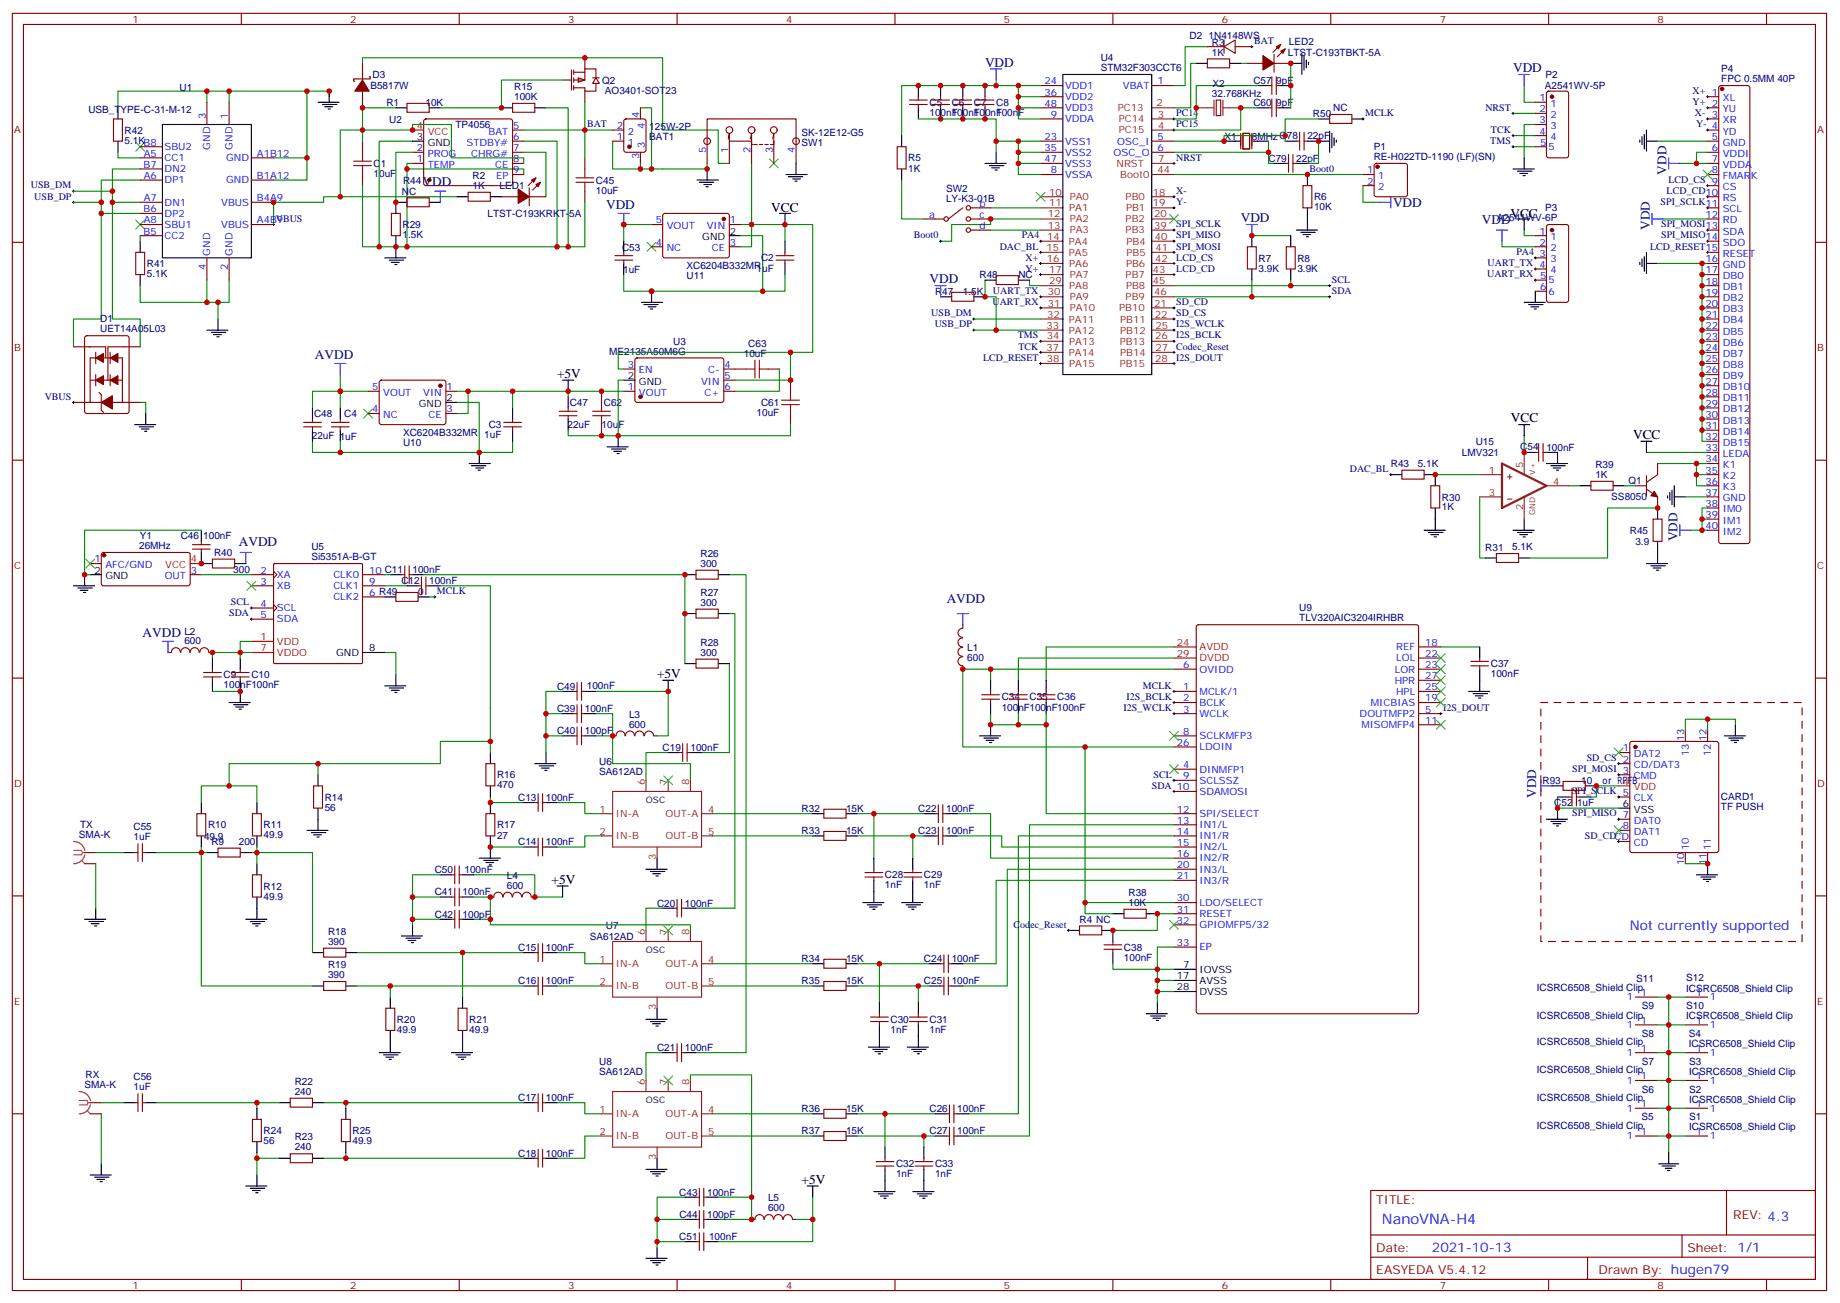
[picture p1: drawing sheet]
<svg xmlns="http://www.w3.org/2000/svg" width="584mm" height="414mm" viewBox="0 0 584 414" stroke-linecap="round" stroke-linejoin="round" font-family="sans-serif">
<defs><g id="words">
<text font-size="4.6" fill="#00f" x="438.5" y="388.4">NanoVNA-H4</text>
<g font-size="4.2" fill="#000080">
<text x="312.6" y="21.2">VDD</text>
<text x="480.2" y="22.9">VDD</text>
<text x="134.1" y="59.1">VDD</text>
<text x="528.8" y="55.4" transform="rotate(-90 528.8 55.4)">VDD</text>
<text x="442.1" y="65.6">VDD</text>
<text x="192.3" y="66.2">VDD</text>
<text x="393.7" y="70.6">VDD</text>
<text x="470.3" y="70.9">VDD</text>
<text x="523.6" y="73" transform="rotate(-90 523.6 73)">VDD</text>
<text x="295" y="90">VDD</text>
<text x="99.9" y="113.8">AVDD</text>
<text x="75.8" y="173.2">AVDD</text>
<text x="532.4" y="171.8" transform="rotate(-90 532.4 171.8)">VDD</text>
<text x="300.4" y="191.4">AVDD</text>
<text x="45.2" y="202">AVDD</text>
<text x="487.5" y="253.3" transform="rotate(-90 487.5 253.3)">VDD</text>
</g>
<g font-size="4.2">
<text x="244.7" y="67.4">VCC</text>
<text x="479.3" y="69.2">VCC</text>
<text x="176.8" y="119.9">+5V</text>
<text x="479.5" y="134.1">VCC</text>
<text x="518.3" y="139.3">VCC</text>
<text x="208.5" y="215.2">+5V</text>
<text x="175" y="280.5">+5V</text>
<text x="254.4" y="375.7">+5V</text>
</g>
<g font-size="4.2" fill="#00f">
<text x="517.2" y="295.3">Not currently supported</text>
<text x="454.4" y="397.2">2021-10-13</text>
</g>
<g font-size="3.9" fill="#800">
<text x="436.8" y="382.1">TITLE:</text>
<text x="550" y="387">REV: 4.3</text>
<text x="436.8" y="397.2">Date:</text>
<text x="535.6" y="397.2">Sheet: 1/1</text>
<text x="436.8" y="404.3">EASYEDA V5.4.12</text>
<text x="507.3" y="404.3">Drawn By: hugen79</text>
</g>
<g font-size="3.2" fill="#800">
<text x="42" y="7.2">1</text>
<text x="111.2" y="7.2">2</text>
<text x="180.3" y="7.2">3</text>
<text x="249.4" y="7.2">4</text>
<text x="318.6" y="7.2">5</text>
<text x="387.7" y="7.2">6</text>
<text x="456.9" y="7.2">7</text>
<text x="526" y="7.2">8</text>
<text x="4.4" y="42.3">A</text>
<text x="576.7" y="42.3">A</text>
<text x="4.4" y="111.5">B</text>
<text x="576.7" y="111.5">B</text>
<text x="4.4" y="180.6">C</text>
<text x="576.7" y="180.6">C</text>
<text x="4.4" y="249.8">D</text>
<text x="576.7" y="249.8">D</text>
<text x="4.4" y="318.9">E</text>
<text x="576.7" y="318.9">E</text>
<text x="42" y="409">1</text>
<text x="111.2" y="409">2</text>
<text x="180.3" y="409">3</text>
<text x="249.4" y="409">4</text>
<text x="318.6" y="409">5</text>
<text x="387.7" y="409">6</text>
<text x="456.9" y="409">7</text>
<text x="526" y="409">8</text>
</g>
<g font-size="3.2" fill="#000080">
<text x="377.5" y="12.4">D2</text>
<text x="383.6" y="12.4">1N4148WS</text>
<text x="384.6" y="17.6">1K</text>
<text x="384.6" y="14.5">R3</text>
<text x="398" y="13.9">BAT</text>
<text x="408.7" y="17.7">LTST-C193TBKT-5A</text>
<text x="409" y="14.2">LED2</text>
<text x="349.3" y="22.6">STM32F303CCT6</text>
<text x="349.3" y="19.4">U4</text>
<text x="546.2" y="22.9">P4</text>
<text x="57" y="28.8">U1</text>
<text x="117.5" y="28.3">B5817W</text>
<text x="118.2" y="24.8">D3</text>
<text x="163.2" y="28.5">R15</text>
<text x="191" y="26.5">Q2</text>
<text x="192" y="29.8">AO3401-SOT23</text>
<text x="384.7" y="27.6">X2</text>
<text x="397.8" y="26.5">C57</text>
<text x="405" y="26.5">9pF</text>
<text x="490.3" y="28.3">A2541WV-5P</text>
<text x="490.5" y="24.7">P2</text>
<text x="537.1" y="29.8">X+ 1</text>
<text x="546.2" y="26.1">FPC 0.5MM 40P</text>
<text x="28" y="35.8">USB_TYPE-C-31-M-12</text>
<text x="122.6" y="33.6">R1</text>
<text x="135" y="33.6">10K</text>
<text x="163.2" y="31.8">100K</text>
<text x="295" y="33.6">C5</text>
<text x="302" y="33.6">C6</text>
<text x="309.1" y="33.6">C7</text>
<text x="316.1" y="33.6">C8</text>
<text x="384.6" y="30.7">32.768KHz</text>
<text x="397.8" y="33.6">C60</text>
<text x="405" y="33.6">9pF</text>
<text x="423.1" y="35.3">NC</text>
<text x="471.4" y="35.1">NRST</text>
<text x="537.1" y="33.3">Y+ 2</text>
<text x="123.5" y="38.9">U2</text>
<text x="144.6" y="40.6">TP4056</text>
<text x="186.3" y="40.4">BAT</text>
<text x="206.1" y="41.2">125W-2P</text>
<text x="295" y="36.8">100nF</text>
<text x="302" y="36.8">100nF</text>
<text x="309.1" y="36.8">100nF</text>
<text x="316.1" y="36.8">100nF</text>
<text x="373.3" y="36.9">PC14</text>
<text x="373.3" y="40.4">PC15</text>
<text x="416.7" y="37.2">R50</text>
<text x="433.2" y="36.9">MCLK</text>
<text x="537.9" y="36.9">X- 3</text>
<text x="538.2" y="40.4">Y- 4</text>
<text x="39.5" y="45.6">5.1KB8</text>
<text x="39.5" y="42.5">R42</text>
<text x="206.1" y="44.4">BAT1</text>
<text x="254.4" y="43.3">SK-12E12-G5</text>
<text x="254.4" y="46.5">SW1</text>
<text x="388.6" y="44.3">X1</text>
<text x="397.3" y="44.3">8MHzC78</text>
<text x="414.9" y="44.2">22pF</text>
<text x="436" y="47.6">P1</text>
<text x="473" y="45.7">TMS</text>
<text x="473.1" y="42.2">TCK</text>
<text x="118.6" y="53">C1</text>
<text x="288.3" y="51.2">R5</text>
<text x="373.3" y="51">NRST</text>
<text x="402.6" y="51.3">C79</text>
<text x="411.4" y="51.3">22pF</text>
<text x="436" y="50.8">RE-H022TD-1190 (LF)(SN)</text>
<text x="9.8" y="59.8">USB_DM</text>
<text x="118.6" y="56.2">10uF</text>
<text x="127.9" y="58.3">R44</text>
<text x="150" y="60">1K</text>
<text x="150" y="56.8">R2</text>
<text x="189.1" y="58.3">C45</text>
<text x="288.3" y="54.5">1K</text>
<text x="415.6" y="54.5">Boot0</text>
<text x="529.4" y="58">LCD_CS 9</text>
<text x="10.9" y="63.3">USB_DP</text>
<text x="127.5" y="61.8">NC</text>
<text x="158.5" y="60.1">LED1</text>
<text x="189.1" y="61.5">10uF</text>
<text x="300.2" y="64.2">LY-K3-01B</text>
<text x="300.2" y="61">SW2</text>
<text x="373.3" y="65.1">Y-</text>
<text x="373.3" y="61.6">X-</text>
<text x="417" y="63.6">R6</text>
<text x="527" y="65.1">SPI_SCLK11</text>
<text x="528.9" y="61.6">LCD_CD10</text>
<text x="87.5" y="70.4">VBUS</text>
<text x="154.7" y="68.9">LTST-C193KRKT-5A</text>
<text x="417" y="66.8">10K</text>
<text x="475" y="70.2">A2541WV-6P</text>
<text x="490.4" y="67">P3</text>
<text x="127.7" y="75.5">1.5K</text>
<text x="127.7" y="72.3">R29</text>
<text x="290" y="75.7">Boot0</text>
<text x="324.2" y="75.7">PA4</text>
<text x="373.3" y="75.7">SPI_MISO</text>
<text x="373.3" y="72.1">SPI_SCLK</text>
<text x="527.2" y="72.1">SPI_MOSI13</text>
<text x="527.2" y="75.7">SPI_MISO14</text>
<text x="197.4" y="79.6">C53</text>
<text x="241.5" y="83">C2</text>
<text x="317.2" y="79.2">DAC_BL</text>
<text x="325.5" y="82.7">X+</text>
<text x="373.3" y="82.7">LCD_CS</text>
<text x="373.3" y="79.2">SPI_MOSI</text>
<text x="399.4" y="83">R7</text>
<text x="411.7" y="83">R8</text>
<text x="481.2" y="81">PA4</text>
<text x="523.6" y="79.2">LCD_RESET15</text>
<text x="46.6" y="87.8">5.1K</text>
<text x="46.6" y="84.7">R41</text>
<text x="197.8" y="86.6">1uF</text>
<text x="217.9" y="85.4">XC6204B332MR</text>
<text x="217.9" y="88.6">U11</text>
<text x="240.1" y="86.2">1uF</text>
<text x="310.8" y="88.4">R48</text>
<text x="323.2" y="88.4">NC</text>
<text x="325.5" y="86.3">Y+</text>
<text x="373.3" y="86.3">LCD_CD</text>
<text x="399.4" y="86.2">3.9K</text>
<text x="411.7" y="86.2">3.9K</text>
<text x="422.7" y="89.8">SCL</text>
<text x="471.9" y="88">UART_RX 5</text>
<text x="472.1" y="84.5">UART_TX 4</text>
<text x="296.7" y="93.6">R47</text>
<text x="305.5" y="93.6">1.5K</text>
<text x="315.1" y="93.3">UART_TX</text>
<text x="422.7" y="93.3">SDA</text>
<text x="295.5" y="100.4">USB_DM</text>
<text x="315" y="96.8">UART_RX</text>
<text x="373.3" y="100.4">SD_CS</text>
<text x="373.3" y="96.8">SD_CD</text>
<text x="31.8" y="105.5">UET14A05L03</text>
<text x="31.8" y="102.3">D1</text>
<text x="296.6" y="103.9">USB_DP</text>
<text x="323" y="107.4">TMS</text>
<text x="373.3" y="107.4">I2S_BCLK</text>
<text x="373.3" y="103.9">I2S_WCLK</text>
<text x="193.3" y="112.5">ME2135A50M6G</text>
<text x="213.6" y="109.4">U3</text>
<text x="236.1" y="113.2">10uF</text>
<text x="237.5" y="110.1">C63</text>
<text x="323.2" y="110.9">TCK</text>
<text x="373.3" y="110.9">Codec_Reset</text>
<text x="312" y="114.5">LCD_RESET</text>
<text x="373.3" y="114.5">I2S_DOUT</text>
<text x="14.2" y="126.8">VBUS</text>
<text x="180.8" y="128.8">C47</text>
<text x="191.6" y="128.8">C62</text>
<text x="241.5" y="128.8">C61</text>
<text x="99.7" y="132.4">C48</text>
<text x="109.2" y="132.5">C4</text>
<text x="155.1" y="135.9">C3</text>
<text x="180.1" y="135.9">22uF</text>
<text x="190.9" y="135.9">10uF</text>
<text x="240.1" y="132.1">10uF</text>
<text x="98.9" y="139.5">22uF 1uF</text>
<text x="127.9" y="138.3">XC6204B332MR</text>
<text x="127.9" y="141.5">U10</text>
<text x="153.7" y="139.1">1uF</text>
<text x="468.3" y="141.2">U15</text>
<text x="482.4" y="142.9">C54</text>
<text x="490.7" y="143.1">100nF</text>
<text x="428.4" y="149.8">DAC_BL</text>
<text x="441.4" y="148.3">R43</text>
<text x="449.9" y="148.2">5.1K</text>
<text x="463.9" y="144.7">LMV321</text>
<text x="506.3" y="148.6">R39</text>
<text x="506.3" y="151.7">1K</text>
<text x="516.8" y="153.5">Q1</text>
<text x="457.6" y="162">1K</text>
<text x="457.6" y="158.9">R30</text>
<text x="511.3" y="158.8">SS8050</text>
<text x="44.3" y="171.1">Y1</text>
<text x="57.3" y="171.2">C46</text>
<text x="64.5" y="171.2">100nF</text>
<text x="517.2" y="169.5">R45</text>
<text x="519" y="173">3.9</text>
<text x="44.2" y="174.3">26MHz</text>
<text x="67.9" y="176.5">R40</text>
<text x="98.8" y="177.8">Si5351A-B-GT</text>
<text x="98.8" y="174.6">U5</text>
<text x="222.3" y="179.9">300</text>
<text x="222.3" y="176.7">R26</text>
<text x="471.3" y="174.8">R31</text>
<text x="479.9" y="174.7">5.1K</text>
<text x="74" y="181.8">300</text>
<text x="127.4" y="185.4">C12</text>
<text x="130.9" y="181.9">100nF</text>
<text x="136.2" y="185.4">100nF</text>
<text x="132.7" y="188.9">0</text>
<text x="138.7" y="188.6">MCLK</text>
<text x="222.3" y="189.1">R27</text>
<text x="72.7" y="195.6">SDA</text>
<text x="73.3" y="192.1">SCL</text>
<text x="222.3" y="192.3">300</text>
<text x="412.3" y="197.2">TLV320AIC3204IRHBR</text>
<text x="412.3" y="193.8">U9</text>
<text x="58.5" y="201.4">L2</text>
<text x="58.5" y="204.5">600</text>
<text x="222.3" y="208.1">300</text>
<text x="222.3" y="205">R28</text>
<text x="307" y="209.6">600</text>
<text x="307" y="206.5">L1</text>
<text x="70.9" y="215.2">C9</text>
<text x="79.8" y="215.2">C10</text>
<text x="473.1" y="214.9">100nF</text>
<text x="473.1" y="211.7">C37</text>
<text x="70.9" y="218.5">100nF100nF</text>
<text x="176.8" y="218.9">C49</text>
<text x="186.2" y="218.8">100nF</text>
<text x="362.7" y="218.5">MCLK</text>
<text x="176.8" y="226">C39</text>
<text x="185.6" y="226">100nF</text>
<text x="199.6" y="227.8">L3</text>
<text x="317.9" y="225.5">100nF100nF100nF</text>
<text x="317.9" y="222.3">C34</text>
<text x="326.7" y="222.3">C35</text>
<text x="335.5" y="222.3">C36</text>
<text x="356.6" y="225.6">I2S_WCLK</text>
<text x="357.5" y="222.1">I2S_BCLK</text>
<text x="457.9" y="225.6">I2S_DOUT</text>
<text x="176.8" y="233">C40</text>
<text x="185.6" y="233">100pF</text>
<text x="199.6" y="231">600</text>
<text x="210.3" y="238.3">C19</text>
<text x="219.1" y="238.3">100nF</text>
<text x="190.2" y="245.9">SA612AD</text>
<text x="190.2" y="242.7">U6</text>
<text x="499" y="245">SPI_MOSI 3</text>
<text x="503.5" y="241.5">SD_CS 2</text>
<text x="157.7" y="250.1">470</text>
<text x="157.7" y="246.9">R16</text>
<text x="365.5" y="250.3">SDA 10</text>
<text x="366.1" y="246.8">SCL</text>
<text x="489.5" y="248.8">R93</text>
<text x="501.8" y="248.8">10Ωor RFFB</text>
<text x="103" y="257.3">56</text>
<text x="103" y="254.1">R14</text>
<text x="164.4" y="254.2">C13</text>
<text x="173.2" y="254.2">100nF</text>
<text x="254.4" y="257.7">R32</text>
<text x="268.5" y="257.7">15K</text>
<text x="291.4" y="257.7">C22</text>
<text x="300.2" y="257.7">100nF</text>
<text x="493.2" y="255.8">C52</text>
<text x="498.8" y="252.1">SPI_SCLK 5</text>
<text x="500.5" y="255.8">1uF</text>
<text x="546.1" y="257.2">TF PUSH</text>
<text x="546.1" y="254">CARD1</text>
<text x="25.4" y="262.8">TX</text>
<text x="42.4" y="263.5">C55</text>
<text x="66" y="262.9">R10</text>
<text x="83.6" y="262.9">R11</text>
<text x="157.7" y="262.9">R17</text>
<text x="498.9" y="259.1">SPI_MISO 7</text>
<text x="25" y="266">SMA-K</text>
<text x="42.4" y="266.7">1uF</text>
<text x="64.7" y="266.5">49.9</text>
<text x="67.1" y="268.2">R9</text>
<text x="75.8" y="268.2">200</text>
<text x="83.6" y="266.1">49.9</text>
<text x="157.7" y="266.1">27</text>
<text x="164.4" y="268.3">C14</text>
<text x="173.2" y="268.3">100nF</text>
<text x="254.4" y="264.8">R33</text>
<text x="268.5" y="264.8">15K</text>
<text x="291.4" y="264.8">C23</text>
<text x="300.2" y="264.8">100nF</text>
<text x="503" y="266.2">SD_CDCD</text>
<text x="138" y="277.1">C50</text>
<text x="147.4" y="277">100nF</text>
<text x="160.8" y="278.9">L4</text>
<text x="280.8" y="282">1nF</text>
<text x="280.8" y="278.8">C28</text>
<text x="293.2" y="282">1nF</text>
<text x="293.2" y="278.8">C29</text>
<text x="83.6" y="285.5">49.9</text>
<text x="83.6" y="282.3">R12</text>
<text x="138" y="284.2">C41</text>
<text x="146.8" y="284.2">100nF</text>
<text x="160.8" y="282.1">600</text>
<text x="208.5" y="287.7">C20</text>
<text x="217.3" y="287.7">100nF</text>
<text x="358.1" y="287.5">10K</text>
<text x="358.1" y="284.4">R38</text>
<text x="138" y="291.2">C42</text>
<text x="146.8" y="291.2">100pF</text>
<text x="342.6" y="292.9">R4 NC</text>
<text x="104.1" y="299.9">390</text>
<text x="104.1" y="296.6">R18</text>
<text x="187.2" y="298.2">SA612AD</text>
<text x="192.3" y="294.7">U7</text>
<text x="321.7" y="294.4">Codec_Reset</text>
<text x="164.4" y="301.8">C15</text>
<text x="173.2" y="301.8">100nF</text>
<text x="254.4" y="305.3">R34</text>
<text x="268.5" y="305.3">15K</text>
<text x="293.2" y="305.3">C24</text>
<text x="302" y="305.3">100nF</text>
<text x="356.7" y="304.9">100nF</text>
<text x="356.7" y="301.7">C38</text>
<text x="104.1" y="310.4">390</text>
<text x="104.1" y="307.2">R19</text>
<text x="519.2" y="311.5">S11</text>
<text x="535.1" y="311.5">S12</text>
<text x="164.4" y="312.4">C16</text>
<text x="173.2" y="312.4">100nF</text>
<text x="254.4" y="312.4">R35</text>
<text x="268.5" y="312.4">15K</text>
<text x="293.2" y="312.4">C25</text>
<text x="302" y="312.4">100nF</text>
<text x="487.7" y="314.5">ICSRC6508_Shield Clip</text>
<text x="535.1" y="314.7">ICSRC6508_Shield Clip</text>
<text x="487.7" y="323.3">ICSRC6508_Shield Clip</text>
<text x="521" y="320.3">S9</text>
<text x="535.1" y="323.5">ICSRC6508_Shield Clip</text>
<text x="535.1" y="320.3">S10</text>
<text x="126" y="327.8">49.9</text>
<text x="126" y="324.6">R20</text>
<text x="148.9" y="327.8">49.9</text>
<text x="148.9" y="324.6">R21</text>
<text x="282.6" y="327.8">1nF</text>
<text x="282.6" y="324.6">C30</text>
<text x="295" y="327.8">1nF</text>
<text x="295" y="324.6">C31</text>
<text x="521" y="329.1">S8</text>
<text x="535.9" y="329.1">S4</text>
<text x="208.5" y="333.6">C21</text>
<text x="217.3" y="333.6">100nF</text>
<text x="487.7" y="331.8">ICSRC6508_Shield Clip</text>
<text x="535.9" y="332.3">ICSRC6508_Shield Clip</text>
<text x="190.2" y="341.1">SA612AD</text>
<text x="190.2" y="337.9">U8</text>
<text x="487.7" y="340.6">ICSRC6508_Shield Clip</text>
<text x="521" y="338">S7</text>
<text x="536" y="341.1">ICSRC6508_Shield Clip</text>
<text x="536" y="337.9">S3</text>
<text x="26.8" y="345.4">SMA-K</text>
<text x="27.2" y="342.2">RX</text>
<text x="42.4" y="346.1">1uF</text>
<text x="42.4" y="342.9">C56</text>
<text x="93.5" y="347.5">240</text>
<text x="93.5" y="344.3">R22</text>
<text x="521" y="346.8">S6</text>
<text x="536" y="346.7">S2</text>
<text x="164.4" y="349.4">C17</text>
<text x="173.2" y="349.4">100nF</text>
<text x="254.4" y="352.9">R36</text>
<text x="268.5" y="352.9">15K</text>
<text x="295" y="353">C26</text>
<text x="303.8" y="353">100nF</text>
<text x="487.7" y="349.4">ICSRC6508_Shield Clip</text>
<text x="536" y="350">ICSRC6508_Shield Clip</text>
<text x="83.6" y="359.9">R24</text>
<text x="111.9" y="359.9">R25</text>
<text x="254.4" y="360">R37</text>
<text x="268.5" y="360">15K</text>
<text x="487.7" y="358.2">ICSRC6508_Shield Clip</text>
<text x="520.9" y="355.6">S5</text>
<text x="536" y="358.8">ICSRC6508_Shield Clip</text>
<text x="536" y="355.6">S1</text>
<text x="83.6" y="363.1">56</text>
<text x="93.5" y="365.1">240</text>
<text x="93.5" y="361.9">R23</text>
<text x="111.9" y="363.1">49.9</text>
<text x="295" y="360">C27</text>
<text x="303.8" y="360">100nF</text>
<text x="164.4" y="367.1">C18</text>
<text x="173.2" y="367.1">100nF</text>
<text x="284.4" y="370.5">C32</text>
<text x="296.7" y="370.5">C33</text>
<text x="284.4" y="373.7">1nF</text>
<text x="296.7" y="373.7">1nF</text>
<text x="215.6" y="379.4">C43</text>
<text x="224.4" y="379.4">100nF</text>
<text x="243.7" y="381.2">L5</text>
<text x="215.6" y="386.5">C44</text>
<text x="224.4" y="386.5">100pF</text>
<text x="243.7" y="384.4">600</text>
<text x="215.6" y="393.5">C51</text>
<text x="225" y="393.4">100nF</text>
</g>
<g font-size="3.2" fill="#00f">
<text x="331.5" y="26.8">24</text>
<text x="338" y="28.2">VDD1</text>
<text x="356.3" y="28.2">VBAT</text>
<text x="367.3" y="26.8">1</text>
<text x="331.5" y="30.3">36</text>
<text x="331.5" y="33.9">48</text>
<text x="338" y="31.8">VDD2</text>
<text x="338" y="35.3">VDD3</text>
<text x="488.6" y="32.1">1</text>
<text x="488.6" y="35.6">2</text>
<text x="492.1" y="33.9">1</text>
<text x="546.7" y="32.1">XL</text>
<text x="546.7" y="35.6">YU</text>
<text x="65.3" y="37.7" transform="rotate(-90 65.3 37.7)">3</text>
<text x="72.4" y="37.7" transform="rotate(-90 72.4 37.7)">1</text>
<text x="162.8" y="40.9">5</text>
<text x="195.7" y="40.9">2</text>
<text x="202.9" y="37.6" transform="rotate(-90 202.9 37.6)">4</text>
<text x="204.6" y="41.1" transform="rotate(-90 204.6 41.1)">4</text>
<text x="333.5" y="37.4">9</text>
<text x="338" y="38.8">VDDA</text>
<text x="488.6" y="39.2">3</text>
<text x="492.1" y="37.4">2</text>
<text x="492.1" y="40.9">3</text>
<text x="546.7" y="39.2">XR</text>
<text x="52.2" y="47.6">SBU2</text>
<text x="66.7" y="47.5" transform="rotate(-90 66.7 47.5)">GND</text>
<text x="73.8" y="47.5" transform="rotate(-90 73.8 47.5)">GND</text>
<text x="132.3" y="48">2</text>
<text x="148.1" y="46.2">STDBY#</text>
<text x="155.1" y="42.7">BAT</text>
<text x="162.8" y="44.4">6</text>
<text x="162.8" y="48">7</text>
<text x="195.7" y="44.4">1</text>
<text x="199.2" y="46.2">1</text>
<text x="199.2" y="42.7">2</text>
<text x="204.6" y="47" transform="rotate(-90 204.6 47)">3</text>
<text x="331.5" y="44.4">23</text>
<text x="331.5" y="48">35</text>
<text x="338" y="45.9">VSS1</text>
<text x="354.6" y="45.9">OSC_I</text>
<text x="367.3" y="44.4">5</text>
<text x="367.3" y="48">6</text>
<text x="488.6" y="42.7">4</text>
<text x="488.7" y="46.2">5</text>
<text x="491.5" y="47.6">5</text>
<text x="492.1" y="44.4">4</text>
<text x="543.2" y="44.4">5</text>
<text x="543.2" y="48">6</text>
<text x="546.7" y="42.7">YD</text>
<text x="546.7" y="46.2">GND</text>
<text x="45.6" y="53.3">B7</text>
<text x="45.6" y="49.7">A5</text>
<text x="52.2" y="51.2">CC1</text>
<text x="71.8" y="51.2">GND</text>
<text x="81.5" y="49.7">A1B12</text>
<text x="132.3" y="51.5">1</text>
<text x="135.7" y="53.3">TEMP</text>
<text x="135.7" y="49.7">PROG</text>
<text x="149.5" y="49.7">CHRG#</text>
<text x="157.1" y="53.3">CE</text>
<text x="162.8" y="51.5">8</text>
<text x="202.9" y="50.5" transform="rotate(-90 202.9 50.5)">3</text>
<text x="224" y="48.6" transform="rotate(-90 224 48.6)">5</text>
<text x="231.1" y="48.6" transform="rotate(-90 231.1 48.6)">1</text>
<text x="238.2" y="48.6" transform="rotate(-90 238.2 48.6)">2</text>
<text x="245.2" y="48.6" transform="rotate(-90 245.2 48.6)">3</text>
<text x="252.3" y="48.6" transform="rotate(-90 252.3 48.6)">4</text>
<text x="331.5" y="51.5">47</text>
<text x="338" y="49.4">VSS2</text>
<text x="338" y="52.9">VSS3</text>
<text x="353.4" y="49.4">OSC_O</text>
<text x="543.2" y="51.5">7</text>
<text x="546.7" y="49.7">VDDI</text>
<text x="546.7" y="53.3">VDDA</text>
<text x="45.6" y="56.8">A6</text>
<text x="52.2" y="54.7">DN2</text>
<text x="52.2" y="58.2">DP1</text>
<text x="71.8" y="58.2">GND</text>
<text x="81.5" y="56.8">B1A12</text>
<text x="157.4" y="56.8">EP</text>
<text x="162.8" y="55">9</text>
<text x="333.5" y="55">8</text>
<text x="338" y="56.4">VSSA</text>
<text x="433.9" y="55">1</text>
<text x="433.9" y="58.6">2</text>
<text x="437.4" y="56.8">1</text>
<text x="543.2" y="55">8</text>
<text x="546.7" y="56.8">FMARK</text>
<text x="45.6" y="63.9">A7</text>
<text x="52.2" y="65.3">DN1</text>
<text x="70.2" y="65.3">VBUS</text>
<text x="81.5" y="63.9">B4A9</text>
<text x="310.8" y="65.6">b</text>
<text x="437.4" y="60.3">2</text>
<text x="546.7" y="60.3">CS</text>
<text x="546.7" y="63.9">RS</text>
<text x="45.6" y="67.4">B6</text>
<text x="45.6" y="70.9">A8</text>
<text x="52.2" y="68.8">DP2</text>
<text x="81.5" y="70.9">A4B9</text>
<text x="208.1" y="70.9">5</text>
<text x="231.6" y="70.9">1</text>
<text x="294.8" y="69.1">a</text>
<text x="310.8" y="69.1">c</text>
<text x="541.2" y="69.1">12</text>
<text x="546.7" y="67.4">SCL</text>
<text x="546.7" y="70.9">RD</text>
<text x="45.6" y="74.4">B5</text>
<text x="52.2" y="72.3">SBU1</text>
<text x="52.2" y="75.8">CC2</text>
<text x="70.2" y="72.3">VBUS</text>
<text x="208.1" y="78">4</text>
<text x="211.6" y="72.7">VOUT</text>
<text x="224.3" y="72.7">VIN</text>
<text x="231.6" y="78">3</text>
<text x="310.8" y="72.7">d</text>
<text x="488.6" y="74.4">1</text>
<text x="488.6" y="78">2</text>
<text x="492.1" y="76.2">1</text>
<text x="546.7" y="74.4">SDA</text>
<text x="546.7" y="78">SDO</text>
<text x="66.7" y="81.1" transform="rotate(-90 66.7 81.1)">GND</text>
<text x="73.8" y="81.1" transform="rotate(-90 73.8 81.1)">GND</text>
<text x="211.6" y="79.7">NC</text>
<text x="225.9" y="79.7">CE</text>
<text x="488.6" y="81.5">3</text>
<text x="492.1" y="79.7">2</text>
<text x="492.1" y="83.3">3</text>
<text x="541.2" y="83.3">16</text>
<text x="546.7" y="81.5">RESET</text>
<text x="65.3" y="85.6" transform="rotate(-90 65.3 85.6)">4</text>
<text x="72.4" y="85.6" transform="rotate(-90 72.4 85.6)">2</text>
<text x="491.5" y="90">5</text>
<text x="492.1" y="86.8">4</text>
<text x="541.2" y="86.8">17</text>
<text x="546.7" y="85">GND</text>
<text x="546.7" y="88.5">DB0</text>
<text x="488.7" y="92.1">6</text>
<text x="491.5" y="93.5">6</text>
<text x="541.2" y="90.3">18</text>
<text x="541.2" y="93.8">19</text>
<text x="546.7" y="92.1">DB1</text>
<text x="546.7" y="95.6">DB2</text>
<text x="541.2" y="97.4">20</text>
<text x="541.2" y="100.9">21</text>
<text x="546.7" y="99.1">DB3</text>
<text x="541.2" y="104.4">22</text>
<text x="541.2" y="107.9">23</text>
<text x="546.7" y="102.7">DB4</text>
<text x="546.7" y="106.2">DB5</text>
<text x="541.2" y="111.5">24</text>
<text x="546.7" y="109.7">DB6</text>
<text x="546.7" y="113.2">DB7</text>
<text x="199.3" y="116.8">3</text>
<text x="202.8" y="118.5">EN</text>
<text x="224.7" y="118.5">C-</text>
<text x="229.9" y="116.8">4</text>
<text x="541.2" y="115">25</text>
<text x="541.2" y="118.5">26</text>
<text x="546.7" y="116.8">DB8</text>
<text x="118.1" y="123.8">5</text>
<text x="121.6" y="125.6">VOUT</text>
<text x="134.3" y="125.6">VIN</text>
<text x="141.7" y="123.8">1</text>
<text x="199.3" y="123.8">1</text>
<text x="202.8" y="125.6">VOUT</text>
<text x="222.5" y="122.1">VIN</text>
<text x="223.6" y="125.6">C+</text>
<text x="229.9" y="120.3">5</text>
<text x="229.9" y="123.8">6</text>
<text x="541.2" y="122.1">27</text>
<text x="541.2" y="125.6">28</text>
<text x="546.7" y="120.3">DB9</text>
<text x="546.7" y="123.8">DB10</text>
<text x="118.1" y="130.9">4</text>
<text x="141.7" y="130.9">3</text>
<text x="541.2" y="129.1">29</text>
<text x="546.7" y="127.4">DB11</text>
<text x="546.7" y="130.9">DB12</text>
<text x="121.6" y="132.6">NC</text>
<text x="136" y="132.6">CE</text>
<text x="541.2" y="132.6">30</text>
<text x="541.2" y="136.2">31</text>
<text x="546.7" y="134.4">DB13</text>
<text x="546.7" y="137.9">DB14</text>
<text x="541.2" y="139.7">32</text>
<text x="541.2" y="143.2">33</text>
<text x="546.7" y="141.5">DB15</text>
<text x="541.2" y="146.8">34</text>
<text x="546.7" y="145">LEDA</text>
<text x="546.7" y="148.5">K1</text>
<text x="541.2" y="150.3">35</text>
<text x="541.2" y="153.8">36</text>
<text x="546.7" y="152">K2</text>
<text x="546.7" y="155.6">K3</text>
<text x="541.2" y="157.3">37</text>
<text x="541.2" y="160.9">38</text>
<text x="546.7" y="159.1">GND</text>
<text x="541.2" y="164.4">39</text>
<text x="541.2" y="167.9">40</text>
<text x="546.7" y="162.6">IM0</text>
<text x="546.7" y="166.2">IM1</text>
<text x="546.7" y="169.7">IM2</text>
<text x="29.9" y="178.5">1</text>
<text x="33.4" y="180.3">AFC/GND</text>
<text x="52.3" y="183.8">OUT</text>
<text x="60.5" y="182">3</text>
<text x="82.7" y="182">2</text>
<text x="82.7" y="185.6">3</text>
<text x="87.9" y="183.4">XA</text>
<text x="105.8" y="183.4">CLK0</text>
<text x="117.2" y="185.6">9</text>
<text x="117.2" y="182">10 C11</text>
<text x="87.9" y="187">XB</text>
<text x="105.8" y="190.5">CLK2</text>
<text x="105.8" y="187">CLK1</text>
<text x="117.2" y="189.1">6 R49</text>
<text x="82.7" y="192.6">4</text>
<text x="82.7" y="196.1">5</text>
<text x="87.9" y="194">SCL</text>
<text x="87.9" y="197.6">SDA</text>
<text x="443.1" y="206.4">REF</text>
<text x="443.1" y="209.9">LOL</text>
<text x="452.3" y="205">18</text>
<text x="452.3" y="208.5">22</text>
<text x="375.5" y="212">6</text>
<text x="380.7" y="213.4">OVIDD</text>
<text x="442.7" y="213.4">LOR</text>
<text x="452.3" y="212">23</text>
<text x="452.3" y="215.5">27</text>
<text x="375.5" y="219.1">1</text>
<text x="380.7" y="220.5">MCLK/1</text>
<text x="442.6" y="217">HPR</text>
<text x="443.1" y="220.5">HPL</text>
<text x="452.3" y="219.1">25</text>
<text x="375.5" y="222.6">2</text>
<text x="375.5" y="226.1">3</text>
<text x="380.7" y="224">BCLK</text>
<text x="380.7" y="227.5">WCLK</text>
<text x="431.5" y="227.5">DOUTMFP2</text>
<text x="435.1" y="224">MICBIAS</text>
<text x="452.3" y="222.6">19</text>
<text x="452.3" y="226.1">5</text>
<text x="375.5" y="233.2">8</text>
<text x="432" y="231.1">MISOMFP4</text>
<text x="452.3" y="229.7">11</text>
<text x="373.5" y="236.7">26</text>
<text x="380.7" y="234.6">SCLKMFP3</text>
<text x="380.7" y="238.1">LDOIN</text>
<text x="515" y="238.5">1</text>
<text x="534.5" y="235.3" transform="rotate(-90 534.5 235.3)">13</text>
<text x="541.5" y="235.3" transform="rotate(-90 541.5 235.3)">12</text>
<text x="375.5" y="243.8">4</text>
<text x="380.7" y="245.2">DINMFP1</text>
<text x="518.5" y="240.2">DAT2</text>
<text x="518.5" y="243.8">CD/DAT3</text>
<text x="535.9" y="240" transform="rotate(-90 535.9 240)">13</text>
<text x="543" y="240" transform="rotate(-90 543 240)">12</text>
<text x="375.5" y="247.3">9</text>
<text x="380.7" y="248.7">SCLSSZ</text>
<text x="518.5" y="247.3">CMD</text>
<text x="373.5" y="257.9">12</text>
<text x="380.7" y="252.2">SDAMOSI</text>
<text x="518.5" y="254.4">CLX</text>
<text x="373.5" y="261.4">13</text>
<text x="380.7" y="259.3">SPI/SELECT</text>
<text x="380.7" y="262.8">IN1/L</text>
<text x="515" y="263.2">8</text>
<text x="518.5" y="261.4">DAT0</text>
<text x="373.5" y="264.9">14</text>
<text x="373.5" y="268.5">15</text>
<text x="380.7" y="266.3">IN1/R</text>
<text x="380.7" y="269.9">IN2/L</text>
<text x="518.5" y="264.9">DAT1</text>
<text x="518.5" y="268.5">CD</text>
<text x="535.9" y="269.9" transform="rotate(-90 535.9 269.9)">10</text>
<text x="543" y="269.9" transform="rotate(-90 543 269.9)">11</text>
<text x="373.5" y="272">16</text>
<text x="373.5" y="275.5">20</text>
<text x="380.7" y="273.4">IN2/R</text>
<text x="534.5" y="274.6" transform="rotate(-90 534.5 274.6)">10</text>
<text x="541.5" y="274.6" transform="rotate(-90 541.5 274.6)">11</text>
<text x="373.5" y="279">21</text>
<text x="380.7" y="276.9">IN3/L</text>
<text x="380.7" y="280.5">IN3/R</text>
<text x="373.5" y="286.1">30</text>
<text x="380.7" y="287.5">LDO/SELECT</text>
<text x="373.5" y="289.6">31</text>
<text x="373.5" y="293.2">32</text>
<text x="380.7" y="291">RESET</text>
<text x="380.7" y="294.6">GPIOMFP5/32</text>
<text x="373.5" y="300.2">33</text>
<text x="380.7" y="301.6">EP</text>
<text x="516.2" y="317.5">1</text>
<text x="520.7" y="316.1">1</text>
<text x="538.1" y="316.1">1</text>
<text x="542.6" y="317.5">1</text>
<text x="516.2" y="326.3">1</text>
<text x="520.7" y="324.9">1</text>
<text x="538.1" y="324.9">1</text>
<text x="542.6" y="326.3">1</text>
<text x="516.2" y="335.1">1</text>
<text x="520.7" y="333.7">1</text>
<text x="538.1" y="333.7">1</text>
<text x="542.6" y="335.1">1</text>
<text x="516.2" y="344">1</text>
<text x="520.7" y="342.5">1</text>
<text x="538.1" y="342.5">1</text>
<text x="542.6" y="344">1</text>
<text x="516.2" y="352.8">1</text>
<text x="520.7" y="351.4">1</text>
<text x="538.1" y="351.4">1</text>
<text x="542.6" y="352.8">1</text>
<text x="516.2" y="361.6">1</text>
<text x="520.7" y="360.2">1</text>
<text x="538.1" y="360.2">1</text>
<text x="542.6" y="361.6">1</text>
</g>
<g font-size="3.2" fill="#8d2323">
<text x="354.7" y="35.3">PC13</text>
<text x="367" y="33.8">2</text>
<text x="355" y="38.7">PC14</text>
<text x="367.4" y="37.4">3</text>
<text x="367.5" y="40.9">4</text>
<text x="355" y="42.3">PC15</text>
<text x="354.3" y="52.9">NRST</text>
<text x="367.5" y="51.5">7</text>
<text x="355.5" y="56.4">Boot0</text>
<text x="367.3" y="55">44</text>
<text x="332.9" y="62.1">10</text>
<text x="332.9" y="65.4">11</text>
<text x="339.5" y="63.5">PA0</text>
<text x="357.2" y="63.5">PB0</text>
<text x="365.9" y="62.1">18</text>
<text x="365.9" y="65.4">19</text>
<text x="332.6" y="68.9">12</text>
<text x="339.3" y="67">PA1</text>
<text x="339.5" y="70.6">PA2</text>
<text x="357.2" y="70.6">PB2</text>
<text x="357.4" y="67">PB1</text>
<text x="366.2" y="68.9">20</text>
<text x="332.3" y="76.2">14</text>
<text x="332.6" y="72.7">13</text>
<text x="339.2" y="77.9">PA4</text>
<text x="339.5" y="74.1">PA3</text>
<text x="357.2" y="74.1">PB3</text>
<text x="357.5" y="77.9">PB4</text>
<text x="366.2" y="72.7">39</text>
<text x="366.5" y="76.2">40</text>
<text x="332.1" y="79.7">15</text>
<text x="332.2" y="83">16</text>
<text x="339.2" y="81.3">PA5</text>
<text x="357.5" y="81.3">PB5</text>
<text x="366.6" y="83">42</text>
<text x="366.7" y="79.7">41</text>
<text x="332.9" y="86.8">17</text>
<text x="339.3" y="84.7">PA6</text>
<text x="339.5" y="88.2">PA7</text>
<text x="357.2" y="88.2">PB7</text>
<text x="357.4" y="84.7">PB6</text>
<text x="365.9" y="86.8">43</text>
<text x="332.6" y="93.6">30</text>
<text x="332.9" y="90.1">29</text>
<text x="339.3" y="91.7">PA8</text>
<text x="339.5" y="95.2">PA9</text>
<text x="357.2" y="95.2">PB9</text>
<text x="357.4" y="91.7">PB8</text>
<text x="365.9" y="90.1">45</text>
<text x="366.2" y="93.6">46</text>
<text x="332.3" y="100.9">32</text>
<text x="332.6" y="97.4">31</text>
<text x="339.5" y="98.8">PA10</text>
<text x="355.2" y="98.8">PB10</text>
<text x="366.2" y="97.4">21</text>
<text x="366.5" y="100.9">22</text>
<text x="332.1" y="104.4">33</text>
<text x="332.2" y="107.7">34</text>
<text x="339.2" y="102.6">PA11</text>
<text x="339.2" y="106">PA12</text>
<text x="355.5" y="102.6">PB11</text>
<text x="355.5" y="106">PB12</text>
<text x="366.6" y="107.7">26</text>
<text x="366.7" y="104.4">25</text>
<text x="332.1" y="111.5">37</text>
<text x="339.2" y="113">PA14</text>
<text x="339.3" y="109.4">PA13</text>
<text x="355.3" y="109.4">PB13</text>
<text x="355.5" y="113">PB14</text>
<text x="366.7" y="111.5">27</text>
<text x="332.2" y="114.8">38</text>
<text x="339.3" y="116.4">PA15</text>
<text x="355.3" y="116.4">PB15</text>
<text x="366.6" y="114.8">28</text>
<text x="483.3" y="148.5" transform="rotate(-90 483.3 148.5)">5</text>
<text x="472.5" y="150.3">1</text>
<text x="492.9" y="153.8">4</text>
<text x="472.5" y="157.3">3</text>
<text x="483.3" y="161.8" transform="rotate(-90 483.3 161.8)">2</text>
<text x="204.6" y="249.1" transform="rotate(-90 204.6 249.1)">6</text>
<text x="211.7" y="249.1" transform="rotate(-90 211.7 249.1)">7</text>
<text x="218.8" y="249.1" transform="rotate(-90 218.8 249.1)">8</text>
<text x="190.3" y="257.9">1</text>
<text x="224.8" y="257.9">4</text>
<text x="195.5" y="259.3">IN-A</text>
<text x="211.2" y="259.3">OUT-A</text>
<text x="190.3" y="264.9">2</text>
<text x="195.5" y="266.3">IN-B</text>
<text x="211.2" y="266.3">OUT-B</text>
<text x="224.8" y="264.9">5</text>
<text x="208.2" y="272.9" transform="rotate(-90 208.2 272.9)">3</text>
<text x="204.6" y="296.7" transform="rotate(-90 204.6 296.7)">6</text>
<text x="211.7" y="296.7" transform="rotate(-90 211.7 296.7)">7</text>
<text x="218.8" y="296.7" transform="rotate(-90 218.8 296.7)">8</text>
<text x="190.3" y="305.5">1</text>
<text x="224.8" y="305.5">4</text>
<text x="195.5" y="306.9">IN-A</text>
<text x="211.2" y="306.9">OUT-A</text>
<text x="190.3" y="312.6">2</text>
<text x="195.5" y="314">IN-B</text>
<text x="211.2" y="314">OUT-B</text>
<text x="224.8" y="312.6">5</text>
<text x="208.2" y="320.6" transform="rotate(-90 208.2 320.6)">3</text>
<text x="204.6" y="344.3" transform="rotate(-90 204.6 344.3)">6</text>
<text x="211.7" y="344.3" transform="rotate(-90 211.7 344.3)">7</text>
<text x="218.8" y="344.3" transform="rotate(-90 218.8 344.3)">8</text>
<text x="190.3" y="353.1">1</text>
<text x="224.8" y="353.1">4</text>
<text x="195.5" y="354.5">IN-A</text>
<text x="211.2" y="354.5">OUT-A</text>
<text x="190.3" y="360.2">2</text>
<text x="195.5" y="361.6">IN-B</text>
<text x="211.2" y="361.6">OUT-B</text>
<text x="224.8" y="360.2">5</text>
<text x="208.2" y="368.2" transform="rotate(-90 208.2 368.2)">3</text>
</g>
<g font-size="3.2" fill="#f00">
<text x="132.3" y="40.9">4</text>
<text x="135.7" y="42.7">VCC</text>
<text x="60.5" y="178.5">4</text>
<text x="52.5" y="180.3">VCC</text>
<text x="82.7" y="203.2">1</text>
<text x="82.7" y="206.7">7</text>
<text x="87.9" y="204.6">VDD</text>
<text x="87.9" y="208.1">VDDO</text>
<text x="373.5" y="205">24</text>
<text x="373.5" y="208.5">29</text>
<text x="380.7" y="206.4">AVDD</text>
<text x="380.7" y="209.9">DVDD</text>
<text x="515" y="249.1">4</text>
<text x="518.5" y="250.8">VDD</text>
</g>
<g font-size="3.2">
<text x="132.3" y="44.4">3</text>
<text x="135.7" y="46.2">GND</text>
<text x="222.9" y="76.2">GND</text>
<text x="231.6" y="74.4">2</text>
<text x="199.3" y="120.3">2</text>
<text x="202.8" y="122.1">GND</text>
<text x="132.9" y="129.1">GND</text>
<text x="141.7" y="127.4">2</text>
<text x="29.9" y="182">2</text>
<text x="33.4" y="183.8">GND</text>
<text x="106.7" y="208.1">GND</text>
<text x="117.2" y="206.7">8</text>
<text x="515" y="256.1">6</text>
<text x="518.5" y="257.9">VSS</text>
<text x="373.5" y="310.8">17</text>
<text x="375.5" y="307.3">7</text>
<text x="380.7" y="308.7">IOVSS</text>
<text x="373.5" y="314.3">28</text>
<text x="380.7" y="312.2">AVSS</text>
<text x="380.7" y="315.7">DVSS</text>
</g>
<g font-size="2.8">
<text x="205" y="254.7">OSC</text>
<text x="205" y="302.3">OSC</text>
<text x="205" y="350">OSC</text>
</g>
<g font-size="2.5" fill="#8d2323">
<text x="487.2" y="150.6" transform="rotate(-90 487.2 150.6)">V+</text>
<text x="487.2" y="163.3" transform="rotate(-90 487.2 163.3)">GND</text>
</g>
</g></defs>
<g fill="none" stroke="#870000" stroke-width=".35">
<path d="M3.9 4.2h575.7v405.4h-575.7zM7.4 7.8h568.7v398.2h-568.7zM76.6 4.2v3.6M145.7 4.2v3.6M214.9 4.2v3.6M284 4.2v3.6M353.2 4.2v3.6M383.2 14.8h5.2M388.4 14.8l3.6-2.1v4.2zM388.4 12.7v4.2M392 14.8h5.3M404.3 17.3v5.6"/>
<path d="M406.4 14.1l-2.4 2.5M407.8 15.5l-2.4 2.5M422.3 4.2v3.6M491.5 4.2v3.6M560.6 4.2v3.6M134.7 38l.4-.3h26.9l.5 .3 .2 .5-.1 20-.6 .4-27.1-.1-.5-.6v-19.7zM288.6 31.8h5.7M288.6 33.2h5.7M291.4 30.7v1.1M291.4 33.2v1M295.7 31.8h5.6M295.7 33.2h5.6"/>
<path d="M298.5 30.7v1.1M298.5 33.2v1M302.7 31.8h5.7M302.7 33.2h5.7M305.5 30.7v1.1M305.5 33.2v1M309.8 31.8h5.6M309.8 33.2h5.6M312.6 30.7v1.1M312.6 33.2v1M330.2 27.2h7.1M330.2 30.7h7.1"/>
<path d="M330.2 34.2h7.1M330.2 37.7h7.1M365.5 27.2h7.1M395.5 20.1h5.3M404.3 20.1h5.3M422 36.3h7v2.9h-7zM487.2 32.5h3.5M487.2 36h3.5M487.2 39.5h3.5M491 29.1l.5-.2h5.6l.6 .5 .1 20-.5 .6-5.8 .1-.7-.5-.1-20zM541.9 30.7h3.5M541.9 34.2h3.5"/>
<path d="M541.9 37.7h3.5M545.7 27.4l.4-.2h8.5l.5 .2 .2 .5v143.9l-.2 .5-.5 .2h-8.5l-.5-.2-.2-.5v-143.9zM115 44.8v3.5M115 55.4v3.5M130.9 48.3h3.5M130.9 51.9h3.5M162.7 44.8h3.5M162.7 48.3h3.5M162.7 51.9h3.5M162.7 55.4h3.5M162.7 41.3h3.5M185.6 50.1v3.5"/>
<path d="M330.2 44.8h7.1M330.2 48.3h7.1M330.2 51.9h7.1M330.2 55.4h7.1M365.5 44.8h7.1M365.5 48.3h7.1M393.7 42.3v5M394.4 42.3h2.2v5h-2.2zM397.3 42.3v5M407.8 51.9h1.1M408.9 49v5.7M410.3 51.9h1.1"/>
<path d="M410.3 49v5.7M411.4 44.8h1M412.4 42v5.6M413.5 58.9h2.8v7.1h-2.8zM413.8 44.8h1.1M413.8 42v5.6M432.5 55.4h3.6M432.5 58.9h3.6M436.3 52.1l.5-.2h9.1l.5 .2 .3 .5v9.1l-.3 .5-.5 .2h-9.1l-.5-.2-.2-.5v-9.1zM487.2 43h3.5M487.2 46.6h3.5M541.9 44.8h3.5"/>
<path d="M541.9 48.3h3.5M541.9 51.9h3.5M541.9 55.4h3.5M541.9 58.9h3.5M541.9 41.3h3.5M3.9 76.9h3.5M185.6 60.7v3.5M206.8 71.3h3.5M206.8 78.3h3.5M210.5 67.9l.5-.2 20 .1 .5 .6-.1 13-.6 .4h-20.1l-.4-.7v-12.7zM231.5 71.3h3.5M231.5 78.3h3.5"/>
<path d="M293.2 69.5h6.3M305.5 66l-4.5 3.5M308 69.5h6.4M308 73h6.4M308 66h6.4M395.9 78.3h2.8v7.1h-2.8zM408.2 78.3h2.8v7.1h-2.8zM541.9 69.5h3.5M541.9 73h3.5M541.9 66h3.5M541.9 62.4h3.5M541.9 76.6h3.5"/>
<path d="M576.1 76.9h3.5M195.1 81.1h5.7M195.1 82.5h5.7M197.9 80.1v1M197.9 82.5v1.1M246.3 81.1h5.6M246.3 82.5h5.6M249.1 80.1v1M249.1 82.5v1.1M302 92.8h7.1v2.8h-7.1zM316.1 87.5h7.1v2.8h-7.1zM541.9 80.1h3.5"/>
<path d="M541.9 83.6h3.5M541.9 87.1h3.5M541.9 90.7h3.5M541.9 94.2h3.5M541.9 97.7h3.5M541.9 101.2h3.5M541.9 104.8h3.5M541.9 108.3h3.5M541.9 111.8h3.5M541.9 115.4h3.5M541.9 118.9h3.5M541.9 122.4h3.5"/>
<path d="M541.9 125.9h3.5M541.9 129.5h3.5M541.9 133h3.5M541.9 136.5h3.5M3.9 146h3.5M541.9 140.1h3.5M541.9 143.6h3.5M541.9 147.1h3.5M541.9 150.6h3.5M541.9 154.2h3.5M541.9 157.7h3.5M576.1 146h3.5"/>
<path d="M28.6 178.9h3.5M32.4 175.5l.4-.2 27.1 .1 .5 .6-.1 9.5-.6 .4-27.1-.1-.5-.6v-9.2zM86.9 179l.3-.1h27.5l.3 .1v31.3l-.2 .3h-27.6l-.3-.2zM128.4 179.6v5.6M129.9 179.6v5.6M541.9 161.2h3.5M541.9 164.7h3.5M541.9 168.3h3.5M60.4 182.4h3.5M79.8 182.4h7M79.8 185.9h7M79.8 193h7"/>
<path d="M79.8 196.5h7M86.8 181.3l1.1 1.1-1.1 1M86.8 191.9l1.1 1.1-1.1 1M115 182.4h7.1M115 185.9h7.1M115 189.4h7.1M125.6 188h7.1v2.9h-7.1zM127.4 182.4h1M129.9 182.4h1M132.7 185.9h1M133.7 183.1v5.6M135.1 183.1v5.6"/>
<path d="M135.1 185.9h1.1M220.9 181h7v2.8h-7zM220.9 193.3h7v2.8h-7zM379.9 198.5l.4-.2h69.2l.6 .4 .1 122.3-.5 .7h-69.4l-.6-.4-.1-122.3zM3.9 215.2h3.5M64.6 213.4h5.6M64.6 214.8h5.6M67.4 212.4v1M67.4 214.8v1.1M73.4 213.4h5.7M73.4 214.8h5.7M76.2 212.4v1"/>
<path d="M76.2 214.8v1.1M182.1 219.4h1M183.1 216.6v5.6M184.5 219.4h1.1M184.5 216.6v5.6M220.9 209.2h7v2.8h-7zM314.4 219.4v1.1M323.2 219.4v1.1M332 219.4v1.1M372.6 212.4h7M372.6 219.4h7M450.2 212.4h7"/>
<path d="M450.2 219.4h7M450.2 205.3h7M450.2 208.8h7M450.2 215.9h7M466.8 209.9h5.6M466.8 211.3h5.6M469.6 208.8v1.1M469.6 211.3v1.1M576.1 215.2h3.5M182.1 226.5h1M182.1 233.5h1M183.1 223.7v5.6"/>
<path d="M183.1 230.7v5.7M184.5 226.5h1.1M184.5 233.5h1.1M184.5 223.7v5.6M184.5 230.7v5.7M215.6 238.8h1M216.6 236v5.7M218.1 236v5.7M218.1 238.8h1M311.5 220.5h5.7M311.5 221.9h5.7M314.4 221.9v1.1"/>
<path d="M320.4 220.5h5.6M320.4 221.9h5.6M323.2 221.9v1.1M329.2 220.5h5.6M329.2 221.9h5.6M332 221.9v1.1M372.6 223h7M372.6 226.5h7M372.6 233.5h7M372.6 237.1h7M450.2 223h7M450.2 226.5h7"/>
<path d="M450.2 230h7M513.7 238.8h3.5M517.4 235.5l.5-.2h26.8l.5 .2 .2 .5v33.9l-.2 .5-.5 .2h-26.8l-.5-.3-.2-.4v-33.9zM534.8 231.8v3.5M541.9 231.8v3.5M62.5 258.2h2.8v7.1h-2.8zM80.1 258.2h2.8v7.1h-2.8zM99.5 249.4h2.8v7.1h-2.8zM154.2 242.4h2.8v7h-2.8zM154.2 258.2h2.8v7.1h-2.8zM169.7 254.7h1.1M170.8 251.9v5.6"/>
<path d="M172.2 251.9v5.6M172.2 254.7h1M261.4 256.8h7.1v2.8h-7.1zM296.7 258.2h1.1M297.8 255.4v5.7M299.2 258.2h1M299.2 255.4v5.7M372.6 244.1h7M372.6 247.6h7M372.6 251.2h7M372.6 258.2h7M513.7 242.4h3.5"/>
<path d="M513.7 245.9h3.5M513.7 252.9h3.5M513.7 260h3.5M26.8 270.6h3.6M26.8 274.1h3.6M69.2 269.2h7v2.8h-7zM80.1 277.6h2.8v7.1h-2.8zM143.3 277.6h1M144.3 274.8v5.7M145.7 274.8v5.7M145.7 277.6h1.1M169.7 268.8h1.1"/>
<path d="M170.8 266v5.6M172.2 268.8h1M172.2 266v5.6M261.4 263.9h7.1v2.8h-7.1zM274.5 276.9h5.6M274.5 278.3h5.6M277.3 275.9v1M277.3 278.3v1.1M286.8 276.9h5.7M286.8 278.3h5.7M289.7 275.9v1M289.7 278.3v1.1"/>
<path d="M296.7 265.3h1.1M297.8 262.5v5.6M299.2 265.3h1M299.2 262.5v5.6M372.6 261.8h7M372.6 265.3h7M372.6 268.8h7M372.6 272.3h7M372.6 275.9h7M372.6 279.4h7M513.7 263.5h3.5M513.7 267.1h3.5"/>
<path d="M534.8 270.6v3.5M541.9 270.6v3.5M3.9 284.3h3.5M143.3 284.7h1M143.3 291.7h1M144.3 281.9v5.6M144.3 288.9v5.7M145.7 281.9v5.6M145.7 288.9v5.7M145.7 284.7h1.1M145.7 291.7h1.1M170.8 299.5v5.7"/>
<path d="M172.2 299.5v5.7M213.8 288.2h1.1M214.9 285.4v5.6M216.3 285.4v5.6M216.3 288.2h1M342.6 293.9h7v2.8h-7zM350.3 299.9h5.7M353.2 298.8v1.1M356.7 288.6h7v2.8h-7zM372.6 286.5h7M372.6 290h7M372.6 293.5h7"/>
<path d="M576.1 284.3h3.5M102.7 300.9h7v2.8h-7zM102.7 311.5h7v2.8h-7zM122.4 320h2.9v7h-2.9zM145.4 320h2.8v7h-2.8zM169.7 312.9h1.1M169.7 302.3h1.1M170.8 310.1v5.6M172.2 312.9h1M172.2 310.1v5.6M172.2 302.3h1M261.4 304.4h7.1v2.9h-7.1z"/>
<path d="M261.4 311.5h7.1v2.8h-7.1zM298.5 305.9h1M298.5 312.9h1M299.5 303v5.7M299.5 310.1v5.6M301 303v5.7M301 310.1v5.6M301 305.9h1M301 312.9h1M350.3 301.3h5.7M353.2 301.3v1M372.6 300.6h7"/>
<path d="M519 316.4h7M534.8 316.4h7.1M213.8 334.1h1.1M214.9 331.3v5.6M216.3 331.3v5.6M216.3 334.1h1M276.3 322.8h5.6M276.3 324.2h5.6M279.1 321.7v1.1M279.1 324.2v1.1M288.6 322.8h5.7M288.6 324.2h5.7"/>
<path d="M291.4 321.7v1.1M291.4 324.2v1.1M519 334.1h7M519 325.3h7M534.8 334.1h7.1M534.8 325.3h7.1M3.9 353.5h3.5M28.6 353.5h3.5M28.6 350h3.5M80.1 355.2h2.8v7.1h-2.8zM92.1 348.5h7.1v2.9h-7.1zM108.3 355.2h2.9v7.1h-2.9z"/>
<path d="M169.7 350h1.1M170.8 347.1v5.7M172.2 347.1v5.7M172.2 350h1M261.4 352.1h7.1v2.8h-7.1zM261.4 359.1h7.1v2.8h-7.1zM300.2 353.5h1.1M301.3 350.7v5.6M301.3 357.7v5.7M302.7 353.5h1.1M302.7 350.7v5.6M302.7 357.7v5.7"/>
<path d="M519 351.7h7M519 342.9h7M534.8 351.7h7.1M534.8 342.9h7.1M576.1 353.5h3.5M92.1 366.2h7.1v2.8h-7.1zM169.7 367.6h1.1M170.8 364.8v5.6M172.2 364.8v5.6M172.2 367.6h1M220.9 379.9h1M221.9 377.1v5.7"/>
<path d="M223.3 377.1v5.7M223.3 379.9h1.1M278 368.7h5.7M278 370.1h5.7M280.8 367.6v1.1M280.8 370.1v1M290.4 368.7h5.6M290.4 370.1h5.6M293.2 367.6v1.1M293.2 370.1v1M300.2 360.5h1.1M302.7 360.5h1.1"/>
<path d="M435 377.8h141.1v28.2h-141.1zM519 360.5h7M534.8 360.5h7.1M547.9 377.8v14.1M220.9 387h1M220.9 394.1h1M221.9 384.2v5.6M221.9 391.2v5.7M223.3 384.2v5.6M223.3 391.2v5.7M223.3 387h1.1M223.3 394.1h1.1"/>
<path d="M435 391.9h141.1M435 399h141.1M503.8 399v7M533.8 391.9v7.1M76.6 406v3.6M145.7 406v3.6M214.9 406v3.6M284 406v3.6M353.2 406v3.6M422.3 406v3.6M491.5 406v3.6M560.6 406v3.6"/>
<circle cx="300.2" cy="69.5" r=".71"/>
<circle cx="307.3" cy="69.5" r=".71"/>
<circle cx="307.3" cy="73" r=".71"/>
<circle cx="307.3" cy="66" r=".71"/>
</g>
<g fill="none" stroke="#8c2424" stroke-width=".35">
<path d="M365.5 34.2h7.1M365.5 37.7h7.1M365.5 41.3h7.1M365.5 51.9h7.1M365.5 55.4h7.1M330.2 62.4h7.1M330.2 66h7.1M330.2 69.5h7.1M330.2 73h7.1M330.2 76.6h7.1M365.5 62.4h7.1M365.5 66h7.1"/>
<path d="M365.5 69.5h7.1M365.5 73h7.1M365.5 76.6h7.1M330.2 80.1h7.1M330.2 83.6h7.1M330.2 87.1h7.1M330.2 90.7h7.1M330.2 94.2h7.1M330.2 97.7h7.1M365.5 80.1h7.1M365.5 83.6h7.1M365.5 87.1h7.1"/>
<path d="M365.5 90.7h7.1M365.5 94.2h7.1M365.5 97.7h7.1M330.2 101.2h7.1M330.2 104.8h7.1M330.2 108.3h7.1M330.2 111.8h7.1M330.2 115.4h7.1M365.5 101.2h7.1M365.5 104.8h7.1M365.5 108.3h7.1M365.5 111.8h7.1"/>
<path d="M365.5 115.4h7.1M190.9 258.2h3.5M194.4 251.2h28.2v17.6h-28.2zM205 247.6v3.6M212.1 247.6v3.6M219.1 247.6v3.6M222.6 258.2h3.6M190.9 265.3h3.5M208.5 268.8v3.5M222.6 265.3h3.6M194.4 298.8h28.2v17.6h-28.2zM205 295.3v3.5"/>
<path d="M212.1 295.3v3.5M219.1 295.3v3.5M190.9 305.9h3.5M190.9 312.9h3.5M208.5 316.4v3.6M222.6 305.9h3.6M222.6 312.9h3.6M190.9 353.5h3.5M194.4 346.4h28.2v17.7h-28.2zM205 342.9v3.5M212.1 342.9v3.5M219.1 342.9v3.5"/>
<path d="M222.6 353.5h3.6M190.9 360.5h3.5M208.5 364.1v3.5M222.6 360.5h3.6"/>
</g>
<g fill="none" stroke="#000" stroke-width=".35">
<path d="M413.1 16.9v6.7M413.8 17.6v4.6M414.5 19.1v2.4M415.3 19.8v.7M291.4 27.2v3.5M291.4 34.2v3.5M298.5 27.2v3.5M298.5 34.2v3.5M305.5 27.2v3.5M305.5 34.2v3.5M312.6 27.2v3.5M312.6 34.2v3.5"/>
<path d="M337.3 23.6h28.2v95.3h-28.2zM409.6 20.1h3.5M418.4 37.7h3.6M429 37.7h3.5M130.9 44.8h3.5M312.6 51.9h6.7M314 52.6h4.6M314.7 53.3h2.5M315.8 54h.7M316.1 48.3v3.6M388.4 44.8h5M397.6 44.8h5"/>
<path d="M404.3 51.9h3.5M407.8 44.8h3.6M411.4 51.9h3.5M414.9 55.4v3.5M414.9 44.8h3.5M480.2 53.6h6.7M481.6 54.3h4.6M482.3 55h2.5M483.3 55.7h.7M483.7 50.1v3.5M520.4 44.4v.8M521.1 43.4v2.5"/>
<path d="M521.8 42.7v4.6M522.5 44.8h3.5M522.5 41.3v6.7M197.9 76.6v3.5M231.5 74.8h3.5M247.3 67.7h3.6M249.1 67.7v3.6M249.1 76.6v3.5M397.3 74.8v3.5M409.6 74.8v3.5M411.4 73h6.7M412.8 73.7h4.6"/>
<path d="M413.5 74.4h2.5M414.5 75.1h.8M414.9 66v7M197.9 83.6v3.5M203.6 96h6.7M204.3 96.7h4.6M205.7 97.4h2.5M206.4 98.1h.7M206.8 92.4v3.6M249.1 83.6v3.5M298.5 94.2h3.5M309.1 94.2h3.5"/>
<path d="M312.6 88.9h3.5M323.2 88.9h3.5M397.3 85.4v3.5M409.6 85.4v3.5M483.7 96h6.7M485.1 96.7h4.6M485.8 97.4h2.5M486.9 98.1h.7M487.2 92.4v3.6M520.4 83.3v.7M521.1 82.2v2.5M521.8 81.5v4.6"/>
<path d="M522.5 80.1v6.7M522.5 83.6h3.5M529.2 157.3v.7M529.9 156.3v2.4M530.6 155.6v4.6M531.3 157.7h3.5M531.3 154.2v6.7M23.3 185.9h6.7M24.7 186.6h4.6M25.4 187.3h2.5M26.5 188h.7M26.8 182.4v3.5"/>
<path d="M28.6 182.4h3.5M122.1 189.4h3.5M123.9 182.4h3.5M129.2 185.9h3.5M130.9 182.4h3.5M132.7 189.4h3.5M136.2 185.9h3.5M217.3 182.4h3.6M217.3 194.7h3.6M227.9 182.4h3.6M227.9 194.7h3.6M67.4 208.8v3.6"/>
<path d="M67.4 215.9v3.5M76.2 208.8v3.6M76.2 215.9v7.1M115 207.1h7.1M122.1 217.7h6.7M123.5 218.4h4.6M124.2 219.1h2.5M125.3 219.8h.7M125.6 214.1v3.6M178.5 219.4h3.6M185.6 219.4h3.5M217.3 210.6h3.6"/>
<path d="M227.9 210.6h3.6M314.4 215.9v3.5M323.2 215.9v3.5M332 215.9v3.5M466.1 219.4h6.7M469.6 205.3v3.5M469.6 212.4v7M72.7 223h6.7M74.1 223.7h4.6M74.8 224.4h2.5M75.9 225.1h.7M155.6 238.8v3.6"/>
<path d="M173.2 238.8v3.6M178.5 233.5h3.6M178.5 226.5h3.6M185.6 233.5h3.5M185.6 226.5h3.5M212.1 238.8h3.5M219.1 238.8h3.5M310.8 233.5h6.7M312.2 234.2h4.6M312.9 234.9h2.5M314 235.7h.7M314.4 223v3.5"/>
<path d="M314.4 230v3.5M323.2 223v3.5M332 223v3.5M467.5 220.1h4.6M468.2 220.8h2.4M469.2 221.5h.7M547.2 233.5h6.7M548.6 234.2h4.6M549.3 234.9h2.5M550.4 235.7h.7M550.7 230v3.5M63.9 254.7v3.5"/>
<path d="M81.5 254.7v3.5M100.9 245.9v3.5M100.9 256.5v7M155.6 249.4v3.5M155.6 254.7v3.5M166.2 254.7h3.5M169.7 242.4h6.7M171.1 243.1h4.6M171.8 243.8h2.5M172.9 244.5h.7M173.2 254.7h3.6M257.9 258.2h3.5"/>
<path d="M268.5 258.2h3.5M293.2 258.2h3.5M300.2 258.2h3.6M490.7 260h6.8M494.3 256.5v3.5M513.7 256.5h3.5M63.9 265.3v3.5M65.7 270.6h3.5M76.2 270.6h3.6M81.5 265.3v3.5M81.5 274.1v3.5M97.4 263.5h6.7"/>
<path d="M98.8 264.2h4.6M99.5 264.9h2.5M100.6 265.6h.7M139.7 277.6h3.6M146.8 277.6h3.5M152.1 272.3h6.7M153.5 273h4.6M154.2 273.8h2.5M155.3 274.5h.7M155.6 265.3v7M166.2 268.8h3.5M173.2 268.8h3.6"/>
<path d="M205 275.9h6.7M206.4 276.6h4.6M207.1 277.3h2.5M208.2 278h.7M208.5 272.3v3.6M257.9 265.3h3.5M268.5 265.3h3.5M277.3 272.3v3.6M277.3 279.4v7.1M289.7 272.3v3.6M289.7 279.4v7.1M293.2 265.3h3.5"/>
<path d="M300.2 265.3h3.6M492.2 260.7h4.5M492.9 261.4h2.4M493.9 262.1h.7M538.4 277.6h6.7M539.8 278.3h4.6M540.5 279h2.5M541.5 279.8h.8M541.9 274.1v3.5M26.8 291.7h6.7M28.3 292.5h4.5M29 293.2h2.4"/>
<path d="M30 293.9h.7M30.4 288.2v3.5M78 291.7h6.7M79.4 292.5h4.6M80.1 293.2h2.5M81.2 293.9h.7M81.5 284.7v7M127.4 297h6.7M128.8 297.7h4.6M129.5 298.4h2.5M130.6 299.2h.7M130.9 293.5v3.5"/>
<path d="M139.7 291.7h3.6M139.7 284.7h3.6M146.8 291.7h3.5M146.8 284.7h3.5M210.3 288.2h3.5M217.3 288.2h3.6M273.8 286.5h6.7M275.2 287.2h4.6M275.9 287.9h2.5M277 288.6h.7M286.1 286.5h6.7M287.5 287.2h4.6"/>
<path d="M288.3 287.9h2.4M289.3 288.6h.7M339.1 295.3h3.5M349.6 295.3h3.6v3.5M353.2 290h3.5M363.7 290h3.6M99.2 302.3h3.5M99.2 312.9h3.5M109.7 302.3h3.6M109.7 312.9h3.6M123.9 316.4v3.6M146.8 316.4v3.6"/>
<path d="M166.2 302.3h3.5M166.2 312.9h3.5M173.2 302.3h3.6M173.2 312.9h3.6M208.5 320v3.5M257.9 312.9h3.5M257.9 305.9h3.5M268.5 312.9h3.5M268.5 305.9h3.5M279.1 318.2v3.5M291.4 318.2v3.5M295 312.9h3.5"/>
<path d="M295 305.9h3.5M302 312.9h3.5M302 305.9h3.5M353.2 302.3v3.6M367.3 318.2v3.5M372.6 307.6h7M372.6 311.1h7M372.6 314.7h7M120.3 334.1h6.7M121.7 334.8h4.6M122.4 335.5h2.5M123.5 336.2h.7"/>
<path d="M123.9 327v7.1M143.3 334.1h6.7M144.7 334.8h4.6M145.4 335.5h2.4M146.4 336.2h.7M146.8 327v7.1M205 323.5h6.7M206.4 324.2h4.6M207.1 324.9h2.5M208.2 325.6h.7M210.3 334.1h3.5M217.3 334.1h3.6"/>
<path d="M275.6 332.3h6.7M277 333h4.6M277.7 333.7h2.4M278.7 334.4h.7M279.1 325.3v7M287.9 332.3h6.7M289.3 333h4.6M290 333.7h2.5M291.1 334.4h.7M291.4 325.3v7M363.7 321.7h6.8M365.2 322.4h4.5"/>
<path d="M365.9 323.1h2.4M366.9 323.8h.7M81.5 351.7v3.5M88.6 350h3.5M99.2 350h3.5M109.7 351.7v3.5M166.2 350h3.5M173.2 350h3.6M257.9 353.5h3.5M268.5 353.5h3.5M296.7 353.5h3.5M303.8 353.5h3.5"/>
<path d="M28.6 372.9h6.7M30 373.6h4.6M30.7 374.3h2.5M31.8 375h.7M32.1 369.4v3.5M78 376.4h6.7M79.4 377.1h4.6M80.1 377.8h2.5M81.2 378.5h.7M81.5 362.3v3.5M81.5 372.9v3.5M88.6 367.6h3.5"/>
<path d="M99.2 367.6h3.5M109.7 362.3v3.5M166.2 367.6h3.5M173.2 367.6h3.6M205 371.1h6.7M206.4 371.8h4.6M207.1 372.5h2.5M208.2 373.2h.7M208.5 367.6v3.5M217.3 379.9h3.6M224.4 379.9h3.5M257.9 360.5h3.5"/>
<path d="M268.5 360.5h3.5M277.3 378.2h6.7M278.7 378.9h4.6M279.4 379.6h2.5M280.8 364.1v3.5M280.8 371.1v7.1M289.7 378.2h6.7M291.1 378.9h4.6M291.8 379.6h2.5M293.2 364.1v3.5M293.2 371.1v7.1M296.7 360.5h3.5"/>
<path d="M303.8 360.5h3.5M526.4 369.4h6.3M527.4 370.1h4.3M528.5 370.8h2.1M529.2 371.5h.7M529.6 365.8v3.6M205 399.3h6.7M208.5 395.8v3.5M217.3 387h3.6M217.3 394.1h3.6M224.4 387h3.5M224.4 394.1h3.5"/>
<path d="M280.5 380.3h.7M292.8 380.3h.7M206.4 400h4.6M207.1 400.8h2.5M208.2 401.5h.7"/>
</g>
<g fill="none" stroke="#008700" stroke-width=".35">
<path d="M383.2 14.8h-7.1v12.4h-3.5M115 20.1v-1.8h95.3v23h17.6v10.6h3.6M291.4 37.7h24.7v7.1M316.1 25.4v1.8h7.1M316.1 27.2h-30v15.8M323.2 30.7h7M330.2 34.2h-7v3.5h7M330.2 27.2h-7v7M379.6 20.1h-1.7v14.1h-5.3M480.2 36h7M483.7 27.2v5.3h3.5M487.2 39.5h-3.5v10.6"/>
<path d="M129.2 53.6h37v1.8M130.9 51.9h-1.7v26.4M130.9 44.8h-10.6v33.5M166.2 44.8h10.6v33.5M238.5 51.9v26.4h-3.5M286.1 57.1v12.4h7.1M323.2 44.8h-7.1v3.5M330.2 51.9h-7v3.5h7M330.2 48.3h-7v3.6M330.2 44.8h-7v3.5M372.6 55.4h59.9M388.4 44.8v-1.8h19.4v1.8"/>
<path d="M402.6 44.8v3.5h-30M402.6 48.3v3.6h1.7M432.5 58.9v5.3h5.3M480.2 43h7M480.2 46.6h7M526 44.8h15.9M538.4 51.9h3.5M541.9 48.3h-3.5v3.6h-5.3M206.8 71.3h-8.9v5.3M235 74.8h7v17.6M235 71.3h14.1v5.3M314.4 73h15.8"/>
<path d="M314.4 66h15.8M330.2 69.5h-15.8v1.8h-12.4v5.3h-3.5M397.3 74.8h12.3M476.6 76.6v1.7h10.6M483.7 73v1.8h3.5M527.8 69.5h14.1M197.9 87.1v5.3h51.2v-5.3M312.6 88.9v5.3h3.5v10.6M326.7 88.9v1.8h3.5M372.6 94.2h49.4M372.6 90.7h49.4M397.3 88.9v5.3"/>
<path d="M409.6 88.9v1.8M526 83.6h14.1M540.1 94.2h1.8M540.1 90.7h1.8M540.1 87.1h1.8M540.1 97.7h1.8M541.9 83.6h-1.8v56.5h1.8M309.1 104.8h21.1M309.1 101.2h21.1M540.1 104.8h1.8M540.1 101.2h1.8M540.1 108.3h1.8"/>
<path d="M540.1 111.8h1.8M540.1 115.4h1.8M540.1 118.9h1.8M540.1 122.4h1.8M540.1 125.9h1.8M540.1 129.5h1.8M540.1 133h1.8M540.1 136.5h1.8M522.5 143.6h19.4M526 147.1h15.9M534.8 157.7h7.1M538.4 147.1v7.1h3.5"/>
<path d="M538.4 150.6h3.5M26.8 178.9v3.5h1.8M536.6 168.3h5.3M540.1 164.7h1.8M541.9 161.2h-1.8v7.1M122.1 185.9h7.1M122.1 182.4h1.8M134.4 182.4h82.9v28.2M136.2 189.4h1.8M139.7 185.9h15.9v52.9M231.5 182.4h5.2v151.7h-15.8M231.5 194.7h1.7v93.5h-12.3"/>
<path d="M67.4 219.4h8.8M67.4 208.8v-1.7h8.8v1.7M79.8 203.6h-3.6v3.5h3.6M122.1 207.1h3.5v7M178.5 219.4h-5.3v7.1M189.1 219.4h23v14.1h-3.6M231.5 210.6v28.2h-8.9M305.5 212.4v24.7h67.1M314.4 212.4v3.5M372.6 208.8h-49.4v7.1M372.6 205.3h-40.6v10.6M457.2 205.3h12.4"/>
<path d="M155.6 235.3h-15.9v7.1h-67v7M173.2 233.5h5.3M178.5 226.5h-5.3v12.3M189.1 233.5h5.3v8.9h24.7v5.2M189.1 226.5h5.3v7M212.1 238.8h-7.1v8.8M314.4 226.5v3.5h17.6v28.2h40.6M323.2 226.5v3.5M332 226.5v3.5M344.3 237.1v49.4h28.3M534.8 231.8v-3.6h7.1v3.6M541.9 228.2h8.8v1.8"/>
<path d="M63.9 254.7v-5.3h17.6v5.3M100.9 242.4v3.5M155.6 252.9v1.8h10.6M176.8 254.7h8.8v3.5h5.3M226.2 258.2h31.7M272 258.2h21.2M277.3 258.2v14.1M303.8 258.2h10.6v14.1h58.2M494.3 252.9v3.6h19.4M30.4 274.1v14.1M63.9 268.8v44.1h35.3M79.8 270.6h19.4v31.7"/>
<path d="M81.5 268.8v5.3M139.7 277.6h-8.8v7.1M150.3 277.6h19.4v7.1h8.8M155.6 268.8h10.6M190.9 265.3h-5.3v3.5h-8.8M226.2 265.3h31.7M272 265.3h21.2M289.7 265.3v7M303.8 265.3h14.1v3.5h54.7M372.6 279.4h-56.5v26.5h-10.6M372.6 275.9h-52.9v37h-14.2M372.6 265.3h-49.4v88.2h-15.9"/>
<path d="M372.6 261.8h-45.9v98.7h-19.4M534.8 274.1h7.1M139.7 291.7h-8.8v1.8M139.7 284.7h-8.8v7M150.3 291.7h5.3v1.8h63.5v1.8M150.3 284.7h5.3v7M210.3 288.2h-5.3v7.1M344.3 286.5v3.5h8.9M372.6 290h-5.3v5.3h-14.1M113.3 312.9h52.9M113.3 302.3h52.9M123.9 312.9v3.5"/>
<path d="M146.8 302.3v14.1M176.8 302.3h8.8v3.6h5.3M176.8 312.9h14.1M226.2 312.9h31.7M226.2 305.9h31.7M272 312.9h19.4v5.3M272 305.9h23M279.1 305.9v12.3M291.4 312.9h3.6M367.3 311.1h5.3M367.3 314.7v3.5M372.6 307.6h-5.3v7.1h5.3"/>
<path d="M372.6 300.6h-5.3v7h-14.1v-1.7M526 316.4h3.6M534.8 316.4h-5.2v49.4M210.3 334.1h-5.3v8.8M526 334.1h8.8M526 325.3h8.8M32.1 353.5v15.9M81.5 350v1.7M102.7 350h63.5M109.7 350v1.7M176.8 350h8.8v3.5h5.3M219.1 342.9v-1.8h19.4v45.9h-10.6"/>
<path d="M226.2 353.5h31.7M272 353.5h24.7M280.8 353.5v10.6M526 342.9h8.8M526 351.7h8.8M81.5 365.8v1.8h7.1M81.5 367.6v5.3M102.7 367.6h63.5M109.7 365.8v1.8M190.9 360.5h-5.3v7.1h-8.8M217.3 379.9h-8.8v7.1M226.2 360.5h31.7"/>
<path d="M227.9 379.9h10.6M257.9 379.9v7.1h-5.3M272 360.5h24.7M293.2 360.5v3.6M526 360.5h8.8M208.5 394.1h8.8M217.3 387h-8.8v8.8M257.9 387v7.1h-30"/>
</g>
<g fill="none" stroke="#00f" stroke-width=".35">
<path d="M314.4 21.9h3.5M316.1 21.9v3.5M481.9 23.6h3.6M483.7 23.6v3.6M529.6 51.9h3.5M529.6 50.1v3.5M196.2 67.7h3.5M197.9 67.7v3.6M395.5 71.3h3.5M397.3 71.3v3.5M437.8 64.2h3.6M441.4 62.4v3.6"/>
<path d="M474.9 73h3.5M476.6 73v3.6M524.3 69.5h3.5M524.3 67.7v3.6M296.7 90.7h3.5M298.5 90.7v3.5M76.2 175.3h3.6M78 175.3v3.6M533.1 168.3h3.5M533.1 166.5v3.5M303.8 194.7h3.5M305.5 194.7v3.6"/>
<path d="M489 249.4h3.5M489 247.6v3.6"/>
</g>
<g fill="none" stroke="#000" stroke-width=".32">
<path d="M396.9 14.8h.7M397.3 14.5v.7M372.2 37.7h.7M372.6 37.4v.7M432.2 37.7h.7M432.5 37.4v.7M479.8 36h.7M480.2 35.6v.7M541.5 37.7h.8M541.5 34.2h.8M541.5 30.7h.8M541.9 30.3v.7"/>
<path d="M541.9 33.9v.7M541.9 37.4v.7M372.2 51.9h.7M372.2 41.3h.7M372.6 40.9v.7M372.6 51.5v.7M414.5 55.4h.8M414.9 55v.7M479.8 46.6h.7M479.8 43h.7M480.2 42.7v.7M480.2 46.2v.7"/>
<path d="M541.5 41.3h.8M541.5 58.9h.8M541.9 40.9v.7M541.9 58.6v.7M86.5 71.3h.7M86.8 70.9v.7M298.1 76.6h.7M298.5 76.2v.7M330.2 79.7v.7M372.2 76.6h.7M372.2 73h.7M372.2 66h.7"/>
<path d="M372.2 62.4h.7M372.6 62.1v.7M372.6 65.6v.7M372.6 72.7v.7M372.6 76.2v.7M372.6 79.7v.7M541.5 76.6h.8M541.5 73h.8M541.5 66h.8M541.5 62.4h.8M541.9 62.1v.7M541.9 65.6v.7"/>
<path d="M541.9 72.7v.7M541.9 76.2v.7M541.9 79.7v.7M329.9 87.1h.7M329.9 83.6h.7M329.9 80.1h.7M329.9 94.2h.7M329.9 97.7h.7M330.2 83.3v.7M330.2 86.8v.7M330.2 93.8v.7M330.2 97.4v.7"/>
<path d="M372.2 87.1h.7M372.2 83.6h.7M372.2 80.1h.7M372.6 83.3v.7M372.6 86.8v.7M421.6 90.7h.7M421.6 94.2h.7M422 90.3v.7M422 93.8v.7M486.9 85.4h.7M486.9 88.9h.7M487.2 85v.7"/>
<path d="M487.2 88.5v.8M541.5 80.1h.8M308.7 101.2h.7M308.7 104.8h.7M309.1 100.9v.7M309.1 104.4v.7M329.9 115.4h.7M329.9 108.3h.7M329.9 111.8h.7M330.2 107.9v.8M330.2 111.5v.7M330.2 115v.7"/>
<path d="M372.2 101.2h.7M372.2 104.8h.7M372.2 115.4h.7M372.2 108.3h.7M372.2 111.8h.7M372.6 100.9v.7M372.6 104.4v.7M372.6 107.9v.8M372.6 111.5v.7M372.6 115v.7M79.4 193h.7M79.4 196.5h.7"/>
<path d="M79.8 192.6v.7M79.8 196.1v.7M137.6 189.4h.7M138 189.1v.7M372.2 219.4h.7M372.6 219.1v.7M372.2 223h.7M372.2 226.5h.7M372.6 222.6v.7M372.6 226.1v.7M456.9 226.5h.7M457.2 226.1v.7"/>
<path d="M372.2 247.6h.7M372.2 251.2h.7M372.6 247.3v.7M372.6 250.8v.7M513.3 242.4h.7M513.3 245.9h.7M513.3 252.9h.7M513.3 260h.7M513.7 242v.7M513.7 245.5v.7M513.7 252.6v.7M513.7 259.6v.7"/>
<path d="M338.7 295.3h.7M339.1 294.9v.7"/>
</g>
<path d="M130.9 41.3h3.5M60.4 178.9h3.5M79.8 203.6h7M79.8 207.1h7M372.6 205.3h7M372.6 208.8h7M513.7 249.4h3.5" fill="none" stroke="#f00" stroke-width=".35"/>
<g fill="#870000" stroke="#870000" stroke-width=".35">
<path d="M406.4 16.2l1.4-.7-.7 1.4z"/>
<path d="M405 14.8l1.4-.7-.7 1.4z"/>
<path d="M400.8 17.6l3.5 2.5-3.5 2.1z"/>
<circle cx="437.1" cy="52.9" r=".53"/>
<circle cx="33" cy="176.2" r=".53"/>
<circle cx="519" cy="237.1" r=".53"/>
<circle cx="546.5" cy="28.2" r=".53"/>
<circle cx="492.5" cy="30.7" r=".53"/>
<circle cx="229.7" cy="69.5" r=".53"/>
<circle cx="136.2" cy="57.1" r=".53"/>
</g>
<path d="M23.4 269.9h2.4l.4 .7M25.8 273l1.1 1.1M26.2 270.6h.7M26.2 270.6l-.4 .7h-2.4M25.1 349.2h2.5l.4 .8M27.6 352.4l1.1 1.1M28 350h.7M28 350l-.4 .7h-2.5" fill="none" stroke="#a64a4a" stroke-width=".35"/>
<path d="M23.4 267.1a3.5 3.5 0 0 1 3.5 2.8M26.9 271.3a3.5 3.5 0 0 1-3.5 2.8M25.1 346.4a3.5 3.5 0 0 1 3.6 2.8M28.7 350.7a3.5 3.5 0 0 1-3.6 2.8" fill="none" stroke="#a64a4a" stroke-width=".42"/>
<path d="M489 223h82.9v75.8h-82.9z" fill="none" stroke="#870000" stroke-width=".35" stroke-dasharray="2.1 2.1"/>
<path d="M205.4 76.9l2.8 2.8M208.2 76.9l-2.8 2.8" fill="none" stroke="#3c3" stroke-width=".35"/>
<path d="M112.2 52.6h5.7M112.2 51.2h5.7M115 48.3v2.9M115 52.6v2.8M182.8 57.9h5.6M182.8 56.4h5.6M185.6 53.6v2.8M185.6 57.9v2.8" fill="none" stroke="#a10000" stroke-width=".35"/>
<path d="M183.5 24.7l2.1 .7-2.1 .7z" fill="#fff" stroke="#870000" stroke-width=".35"/>
<g fill="none" stroke="#870000" stroke-width=".35">
<path d="M185.6 18.3v3.6M383.2 18.7h7v2.8h-7zM36 37.7h2.8v7.1h-2.8zM65.7 32.5v7M72.7 32.5v7M115 20.1v5.3M115 28.9v5.3M117.2 24.3h.3v.7h-5.3v.8h.4M129.2 32.8h7v2.8h-7zM162.7 32.8h7v2.8h-7zM178.5 25.4h2.9M181.4 22.2v6.4"/>
<path d="M182.1 22.9h3.5M182.1 22.2v1.4M182.1 24.7v1.4M182.1 27.2v1.4M185.6 21.9h3.5v2.8M185.6 21.9v3.5h-3.5M185.6 28.9v3.6M188.1 24.7h2.1M189.1 24.7l1.1 1.8h-2.1zM189.1 26.5v2.4h-3.5v-1h-3.5M198.2 38l.4-.3h5.7l.6 .5 .1 9.4-.5 .7h-5.9l-.6-.4-.1-9.4zM203.2 34.2v3.5"/>
<path d="M386 31.8h1.4v4.9h-1.4zM402.6 34.2h1M402.6 27.2h1M403.6 24.3v5.7M403.6 31.4v5.6M405 24.3v5.7M405 31.4v5.6M405 34.2h1.1M405 27.2h1.1M44.5 46.6h7M44.5 50.1h7M44.5 53.6h7"/>
<path d="M44.5 57.1h7M79.8 50.1h7M79.8 57.1h7M168 59.6v5.7M170.1 56.4l-2.5 2.5M171.5 57.9l-2.5 2.4M194.4 44.8h3.5M194.4 41.3h3.5M203.2 48.3v3.6M224.4 51.9v-14.2h28.2v14.2M231.1 44.1l.4-1.8v2.5M231.5 44.8v7.1"/>
<path d="M238.2 44.1l.3-1.8v2.5h-7M238.9 45.9h-.4v-1.1v7.1M239.2 45.9h1.1M241 45.9h1M242.7 45.9h1.1M245.6 42.7v-.4l-.4 1.8M245.6 44.8v1.1h-1.1M245.6 43v.7M245.6 44.1v7.8M284.7 46.6h2.8v7h-2.8zM44.5 64.2h7M44.5 67.7h7"/>
<path d="M44.5 71.3h7M44.5 74.8h7M79.8 64.2h7M79.8 71.3h7M124.2 67.7h2.8v7.1h-2.8zM129.2 62.8h7v2.8h-7zM148.6 61h7v2.9h-7zM159.1 62.4h5.3M168 62.4h5.2M487.2 74.8h3.5M487.2 78.3h3.5M491 71.5l.5-.2h5.6l.6 .4 .1 23.5-.5 .7-5.8 .1-.7-.5-.1-23.5z"/>
<path d="M43.1 80.1h2.8v7h-2.8zM65.7 81.8v7.1M72.7 81.8v7.1M487.2 81.8h3.5M487.2 85.4h3.5M487.2 88.9h3.5M487.2 92.4h3.5M23.3 110.1h10.2v3.5M27.1 106.7l.5-.2h12.7l.6 .5 .1 23.5-.5 .7h-12.9l-.7-.4-.1-23.6zM30.4 111.8v3.6M30.4 118.9v3.5M35 111.8v3.6"/>
<path d="M35 118.9v3.5M44.5 110.1h-10.2v10.5M197.9 117.1h3.6M201.7 113.8l.5-.2h27.1l.4 .7-.1 13-.6 .4-27.1-.1-.4-.6v-12.7zM229.7 117.1h7M243.8 117.1h3.5M23.3 127.7h21.2M28.6 127.7v-14.1h10.2v14.1M28.6 120.6h10.2M31.4 124.5l.7 .7v5l.7 .7M96.3 134.1h5.7M96.3 135.5h5.7"/>
<path d="M99.2 133v1.1M99.2 135.5v1M105.2 134.1h5.6M105.2 135.5h5.6M108 133v1.1M108 135.5v1M116.8 124.2h3.5M116.8 131.2h3.5M120.6 120.9l.4-.3 20.1 .1 .4 .7-.1 12.9-.6 .5-20-.1-.5-.6v-12.7zM141.5 124.2h3.5M141.5 131.2h3.5M159.8 134.1h5.7"/>
<path d="M159.8 135.5h5.7M162.7 133v1.1M162.7 135.5v1M177.5 131.9h5.6M177.5 130.5h5.6M180.3 129.5v1M180.3 131.9v1.1M190.9 124.2v3.5M190.9 134.8v3.5M197.9 124.2h3.6M229.7 120.6h3.5M229.7 124.2h3.5"/>
<path d="M250.9 120.6v3.6M250.9 131.2v3.6M444.9 149.2h7v2.8h-7zM454.1 154.2h2.8v7h-2.8zM487.2 143.6h1.1M488.3 140.8v5.6M489.7 140.8v5.6M489.7 143.6h1M504.9 152.8h7v2.8h-7zM519 154.2h3.5M522.5 155.2l3.5 2.5v3.5M522.5 151v6.3"/>
<path d="M526 147.1v3.5l-3.5 2.5M61.1 172.9h5.6M61.1 174.3h5.6M63.9 171.8v1.1M63.9 174.3v1M67.4 177.4h7.1v2.9h-7.1zM474.9 175.7h7v2.8h-7zM524.6 164.7h2.8v7.1h-2.8zM305.5 199.4a1.41 1.41 0 0 0-1.5 1.4 1.41 1.41 0 0 0 1.5 1.4M305.5 198.3v1M53.3 207.1h1.1M54.4 207.1a1.41 1.41 0 0 1 1.4-1.5 1.41 1.41 0 0 1 1.4 1.5"/>
<path d="M57.4 207.1a1.41 1.41 0 0 1 1.4-1.6 1.41 1.41 0 0 1 1.4 1.6M60.4 207.1a1.41 1.41 0 0 1 1.4-1.6 1.41 1.41 0 0 1 1.4 1.6M63.4 207.1a1.41 1.41 0 0 1 1.4-1.5 1.41 1.41 0 0 1 1.4 1.5M66.4 207.1h1M305.5 202.5a1.41 1.41 0 0 0-1.5 1.4 1.41 1.41 0 0 0 1.5 1.4M305.5 205.5a1.41 1.41 0 0 0-1.5 1.4 1.41 1.41 0 0 0 1.5 1.4M305.5 208.5a1.41 1.41 0 0 0-1.5 1.4 1.41 1.41 0 0 0 1.5 1.4M305.5 211.3v1.1M194.4 233.5h1.1M195.5 233.5a1.41 1.41 0 0 1 1.4-1.5 1.41 1.41 0 0 1 1.4 1.5M198.5 233.5a1.41 1.41 0 0 1 1.4-1.5 1.41 1.41 0 0 1 1.4 1.5M201.5 233.5a1.41 1.41 0 0 1 1.4-1.5 1.41 1.41 0 0 1 1.4 1.5"/>
<path d="M204.5 233.5a1.41 1.41 0 0 1 1.4-1.5 1.41 1.41 0 0 1 1.4 1.5M207.5 233.5h1M496 248h7.1v2.8h-7.1zM497.8 252.9h1.1M498.9 250.1v5.7M500.3 250.1v5.7M500.3 252.9h1M42.7 270.6h1.1M43.8 267.8v5.6M45.2 267.8v5.6M45.2 270.6h1M159.5 284.7a1.41 1.41 0 0 0-1.4-1.5 1.41 1.41 0 0 0-1.4 1.5h-1.1"/>
<path d="M159.7 284.7a1.41 1.41 0 0 1 1.4-1.5 1.41 1.41 0 0 1 1.4 1.5M162.7 284.7a1.41 1.41 0 0 1 1.4-1.5 1.41 1.41 0 0 1 1.4 1.5M165.7 284.7a1.41 1.41 0 0 1 1.4-1.5 1.41 1.41 0 0 1 1.4 1.5M168.7 284.7h1M42.7 350h1.1M43.8 347.1v5.7M45.2 347.1v5.7M45.2 350h1M242.4 387a1.41 1.41 0 0 0-1.4-1.5 1.41 1.41 0 0 0-1.4 1.5h-1.1M242.6 387a1.41 1.41 0 0 1 1.4-1.5 1.41 1.41 0 0 1 1.4 1.5M245.6 387a1.41 1.41 0 0 1 1.4-1.5 1.41 1.41 0 0 1 1.4 1.5M248.6 387a1.41 1.41 0 0 1 1.4-1.5 1.41 1.41 0 0 1 1.4 1.5"/>
<path d="M251.6 387h1"/>
<circle cx="224.4" cy="44.8" r="1.06"/>
<circle cx="231.5" cy="41.3" r="1.06"/>
<circle cx="238.5" cy="41.3" r="1.06"/>
<circle cx="245.6" cy="41.3" r="1.06"/>
<circle cx="252.6" cy="44.8" r="1.06"/>
</g>
<g fill="none" stroke="#008700" stroke-width=".35">
<path d="M65.7 28.9h-28.3v5.3M65.7 32.5v-3.6h7v3.6M72.7 28.9h24.7v21.2h-10.6M97.4 28.9h7.1v1.8M125.6 34.2h-10.6v10.6M173.2 34.2h7.1v44.1h-65.3v-19.4M178.5 25.4h-19.4v8.8h-19.4M185.6 32.5v17.6M203.2 34.2h3.6v19.4M393.7 20.1h1.8M399 34.2h-5.3v7.1h-21.1M399 27.2h-19.4v10.5h-7"/>
<path d="M409.6 20.1v14.1M418.4 37.7h-10.6v5.3M37.4 48.3v1.8h7.1M44.5 53.6h-8.8v10.6h8.8M44.5 57.1h-12.4v10.6h12.4M97.4 50.1v7h-10.6M130.9 48.3h-5.3v15.9M166.2 48.3h7v14.1M166.2 51.9v-1.8h-22.9v-10.6h-12.4v1.8h-22.9v21.1h37M166.2 41.3h28.2M194.4 44.8v8.8h30v-1.7M203.2 51.9v1.7"/>
<path d="M372.6 44.8h15.8M418.4 44.8v7.1h-3.5M23.3 64.2h8.8M23.3 60.7h12.4M32.1 67.7v33.5h-8.8v8.9M35.7 64.2v37h8.8v8.9M44.5 74.8v1.8M108 62.4h-5.3v1.8h-15.9v7.1M185.6 64.2v14.1h-5.3M249.1 71.3h8.8v40.5h-7M44.5 90.7v5.3h21.2M65.7 88.9v7.1h7v-7.1"/>
<path d="M69.2 96v5.2M108 118.9v5.3h8.8M247.3 117.1v7.1h-14.1M250.9 111.8v8.8h-17.7M250.9 111.8h-54.7v5.3h1.7M44.5 127.7h1.7v3.5M99.2 129.5v-5.3h8.8v5.3M145 127.7h7.1v15.9M145 124.2h35.3M148.6 124.2v7h-3.6M162.7 124.2v5.3M197.9 124.2h-17.6v1.7"/>
<path d="M197.9 120.6h-1.7v17.7M250.9 134.8v3.5h-70.6v-1.8M483.7 138.3v5.3M99.2 140.1v3.5h8.8M108 140.1v3.5h44.1M162.7 140.1v3.5h-10.6M455.5 150.6h14.1M469.6 157.7v19.4h1.7M497.8 154.2h3.5M515.4 154.2h3.6M63.9 168.3h-37.1v10.6M526 161.2h-15.8v15.9h-24.7"/>
<path d="M63.9 182.4h15.9M305.5 212.4h67.1M513.7 249.4h-7.1v3.5h-1.7M30.4 270.6h8.8M49.8 270.6h15.9M32.1 350h7.1M49.8 350h38.8"/>
</g>
<g fill="none" stroke="#000" stroke-width=".35">
<path d="M37.4 34.2v3.5M51.5 39.5h28.3v42.3h-28.3zM100.9 32.5h6.7M102.3 33.2h4.6M103 33.9h2.5M104.1 34.6h.7M104.5 28.9v3.6M125.6 34.2h3.6M136.2 34.2h3.5M159.1 34.2h3.6M169.7 34.2h3.5M379.6 20.1h3.6"/>
<path d="M390.2 20.1h3.5M399 34.2h3.6M399 27.2h3.6M406.1 34.2h3.5M406.1 27.2h3.5M37.4 44.8v3.5M221.2 57.1h6.7M221.9 57.9h4.6M223.3 58.6h2.5M224 59.3h.8M224.4 53.6v3.5M249.4 55.4h6.8"/>
<path d="M250.2 56.1h4.5M251.6 56.8h2.4M252.3 57.5h.7M252.6 51.9v3.5M286.1 43v3.6M286.1 53.6v3.5M418.4 44.8h3.6M422 41.6v6.7M422.7 42.3v4.6M423.4 43.7v2.5M424.1 44.4v.8M44.5 76.6v3.5"/>
<path d="M125.6 74.8v7M129.2 64.2h-3.6v3.5M136.2 64.2h3.5M145 62.4h3.6M155.6 62.4h3.5M481.9 69.5h3.6M483.7 69.5v3.5M44.5 87.1v3.6M122.1 81.8h6.7M123.5 82.5h4.6M124.2 83.3h2.5M125.3 84h.7"/>
<path d="M65.7 104.8h6.7M67.1 105.5h4.5M67.8 106.2h2.4M68.8 106.9h.7M69.2 101.2v3.6M42.7 134.8h6.7M44.1 135.5h4.6M44.8 136.2h2.5M45.9 136.9h.7M46.2 131.2v3.6M99.2 129.5v3.5M99.2 136.5v3.6"/>
<path d="M108 129.5v3.5M108 136.5v3.6M141.5 127.7h3.5M162.7 129.5v3.5M162.7 136.5v3.6M178.5 120.6h3.6M180.3 120.6v3.6M180.3 125.9v3.6M180.3 133v3.5M196.2 138.3v3.5M197.9 120.6h3.6M481.9 134.8h3.6"/>
<path d="M483.7 134.8v3.5M148.9 147.1h6.7M149.6 147.8h4.6M151 148.5h2.5M151.7 149.2h.7M152.1 143.6v3.5M192.7 141.8h6.7M194.1 142.5h4.5M194.8 143.2h2.4M195.8 143.9h.7M441.4 150.6h3.5M451.9 150.6h3.6v3.6"/>
<path d="M483.7 143.6h3.5M490.7 147.1h6.8M490.7 143.6h3.6v3.5M492.2 147.8h4.5M492.9 148.5h2.4M493.9 149.2h.7M501.3 154.2h3.6M511.9 154.2h3.5M520.7 140.1h3.6M522.5 140.1v3.5M63.9 175.3v3.6h3.5M63.9 168.3v3.5"/>
<path d="M74.5 178.9h3.5M451.9 168.3h6.7M453.4 169h4.5M454.1 169.7h2.4M455.1 170.4h.7M455.5 161.2v7.1M471.3 177.1h3.6M480.2 168.3h6.7M481.6 169h4.6M481.9 177.1h3.6M482.3 169.7h2.5M483.3 170.4h.7"/>
<path d="M483.7 164.7v3.6M522.5 178.9h6.7M523.9 179.6h4.6M526 161.2v3.5M526 171.8v7.1M524.6 180.3h2.5M525.7 181h.7M210.3 215.9h3.5M212.1 215.9v3.5M492.5 249.4h3.5M494.3 252.9h3.5M501.3 252.9h3.6"/>
<path d="M503.1 249.4h3.5M39.2 270.6h3.5M46.2 270.6h3.6M176.8 281.2h3.5M178.5 281.2v3.5M39.2 350h3.5M46.2 350h3.6M256.2 376.4h3.5M257.9 376.4v3.5"/>
</g>
<g fill="#870000" stroke="#870000" stroke-width=".35">
<path d="M170.1 58.6l1.4-.7-.7 1.4z"/>
<path d="M168.7 57.1l1.4-.7-.7 1.5z"/>
<path d="M164.4 60l3.6 2.4-3.6 2.2z"/>
<path d="M32.1 127.7l3.6-2.1v4.2z"/>
<path d="M30.4 120.6l2.4-1.4v2.9z"/>
<path d="M35 120.6l2.4-1.4v2.9z"/>
<path d="M30.4 113.6l2.4-1.4v2.8z"/>
<path d="M35 113.6l2.4-1.4v2.8z"/>
<path d="M525 155.9l1 1.8-2.1-.4z"/>
<path d="M115 25.4l2.2 3.5h-4.6z"/>
<circle cx="139.7" cy="122.4" r=".53"/>
<circle cx="203.2" cy="125.9" r=".53"/>
<circle cx="492.5" cy="73" r=".53"/>
<circle cx="199.7" cy="46.6" r=".53"/>
</g>
<g fill="none" stroke="#000" stroke-width=".32">
<path d="M185.2 41.3h.7M185.6 40.9v.7M23 64.2h.7M23 60.7h.7M23.3 60.3v.7M23.3 63.9v.7M329.9 76.6h.7M330.2 76.2v.7M372.2 97.7h.7M372.6 97.4v.7M486.9 81.8h.7M487.2 81.5v.7"/>
<path d="M23 127.7h.7M23.3 127.4v.7M441 150.6h.7M441.4 150.3v.7M513.3 267.1h.7M513.7 266.7v.7"/>
</g>
<g fill="none" stroke="#3c3" stroke-width=".35">
<path d="M43.1 45.2l2.8 2.8M45.9 45.2l-2.8 2.8M244.2 50.4l2.8 2.9M247 50.4l-2.8 2.9M540.5 54l2.8 2.8M543.3 54l-2.8 2.8M43.1 69.8l2.8 2.9M45.9 69.8l-2.8 2.9M328.8 61l2.8 2.9M331.6 61l-2.8 2.9M371.2 68.1l2.8 2.8M374 68.1l-2.8 2.8"/>
<path d="M115.4 129.8l2.8 2.8M118.2 129.8l-2.8 2.8M27.2 177.4l2.8 2.9M30 177.4l-2.8 2.9M78.4 184.5l2.8 2.8M81.2 184.5l-2.8 2.8M455.8 214.5l2.8 2.8M455.8 211l2.8 2.8M455.8 207.4l2.8 2.9M455.8 218l2.8 2.8M458.6 207.4l-2.8 2.9M458.6 214.5l-2.8 2.8"/>
<path d="M458.6 211l-2.8 2.8M458.6 218l-2.8 2.8M371.2 232.1l2.8 2.8M374 232.1l-2.8 2.8M455.8 228.6l2.8 2.8M455.8 221.5l2.8 2.9M458.6 228.6l-2.8 2.8M458.6 221.5l-2.8 2.9M512.3 237.4l2.8 2.8M515.1 237.4l-2.8 2.8M210.6 246.2l2.9 2.9M213.5 246.2l-2.9 2.9"/>
<path d="M371.2 242.7l2.8 2.8M374 242.7l-2.8 2.8M512.3 262.1l2.8 2.8M515.1 262.1l-2.8 2.8M210.6 293.9l2.9 2.8M213.5 293.9l-2.9 2.8M371.2 292.1l2.8 2.8M374 292.1l-2.8 2.8M210.6 341.5l2.9 2.8M213.5 341.5l-2.9 2.8"/>
</g>
<path d="M138 60.7h3.5M139.7 60.7v3.5M106.2 115.4h3.5M108 115.4v3.5M51.5 203.6h3.6M53.3 203.6v3.5" fill="none" stroke="#00f" stroke-width=".35"/>
<path d="M236.7 117.1h2.9M239.6 114.3v5.6M241 117.1h2.8M241 114.3v5.6M188.1 131.9h5.6M188.1 130.5h5.6M190.9 127.7v2.8M190.9 131.9v2.9M248 128.4h5.7M248 127h5.7M250.9 124.2v2.8M250.9 128.4v2.8" fill="none" stroke="#a10000" stroke-width=".35"/>
<path d="M476.6 147.1l14.1 7.1-14.1 7z" fill="none" stroke="#8c2424" stroke-width=".71"/>
<path d="M379.6 34.2h5.7M385.3 31.8v4.9M388.1 34.2h5.6M388.1 31.8v4.9M469.6 150.6h7M469.6 157.7h7M478.4 151.3h1.4M478.4 158.4h1.4M479.1 150.6v1.4M483.7 143.6v7M483.7 157.7v7M490.7 154.2h7.1" fill="none" stroke="#8c2424" stroke-width=".35"/>
<g fill="#c00">
<circle cx="257.9" cy="387" r=".88"/>
<circle cx="100.9" cy="242.4" r=".88"/>
<circle cx="238.5" cy="379.9" r=".88"/>
<circle cx="541.9" cy="274.1" r=".88"/>
<circle cx="312.6" cy="94.2" r=".88"/>
<circle cx="402.6" cy="48.3" r=".88"/>
<circle cx="540.1" cy="168.3" r=".88"/>
<circle cx="538.4" cy="147.1" r=".88"/>
<circle cx="540.1" cy="83.6" r=".88"/>
<circle cx="540.1" cy="136.5" r=".88"/>
<circle cx="540.1" cy="129.5" r=".88"/>
<circle cx="540.1" cy="122.4" r=".88"/>
<circle cx="540.1" cy="115.4" r=".88"/>
<circle cx="540.1" cy="108.3" r=".88"/>
<circle cx="540.1" cy="101.2" r=".88"/>
<circle cx="540.1" cy="94.2" r=".88"/>
<circle cx="540.1" cy="87.1" r=".88"/>
<circle cx="538.4" cy="51.9" r=".88"/>
<circle cx="323.2" cy="230" r=".88"/>
<circle cx="314.4" cy="230" r=".88"/>
<circle cx="305.5" cy="212.4" r=".88"/>
<circle cx="316.1" cy="104.8" r=".88"/>
<circle cx="291.4" cy="27.2" r=".88"/>
<circle cx="76.2" cy="219.4" r=".88"/>
<circle cx="529.6" cy="360.5" r=".88"/>
<circle cx="529.6" cy="342.9" r=".88"/>
<circle cx="332" cy="230" r=".88"/>
<circle cx="316.1" cy="44.8" r=".88"/>
<circle cx="130.9" cy="291.7" r=".88"/>
<circle cx="194.4" cy="233.5" r=".88"/>
<circle cx="173.2" cy="233.5" r=".88"/>
<circle cx="344.3" cy="286.5" r=".88"/>
<circle cx="344.3" cy="237.1" r=".88"/>
<circle cx="367.3" cy="314.7" r=".88"/>
<circle cx="367.3" cy="311.1" r=".88"/>
<circle cx="280.8" cy="353.5" r=".88"/>
<circle cx="279.1" cy="305.9" r=".88"/>
<circle cx="277.3" cy="258.2" r=".88"/>
<circle cx="123.9" cy="312.9" r=".88"/>
<circle cx="155.6" cy="254.7" r=".88"/>
<circle cx="63.9" cy="270.6" r=".88"/>
<circle cx="409.6" cy="90.7" r=".88"/>
<circle cx="323.2" cy="51.9" r=".88"/>
<circle cx="323.2" cy="27.2" r=".88"/>
<circle cx="323.2" cy="34.2" r=".88"/>
<circle cx="323.2" cy="30.7" r=".88"/>
<circle cx="323.2" cy="48.3" r=".88"/>
<circle cx="323.2" cy="44.8" r=".88"/>
<circle cx="397.3" cy="94.2" r=".88"/>
<circle cx="146.8" cy="302.3" r=".88"/>
<circle cx="289.7" cy="265.3" r=".88"/>
<circle cx="291.4" cy="312.9" r=".88"/>
<circle cx="293.2" cy="360.5" r=".88"/>
<circle cx="367.3" cy="307.6" r=".88"/>
<circle cx="155.6" cy="291.7" r=".88"/>
<circle cx="208.5" cy="387" r=".88"/>
<circle cx="298.5" cy="37.7" r=".88"/>
<circle cx="305.5" cy="37.7" r=".88"/>
<circle cx="312.6" cy="37.7" r=".88"/>
<circle cx="312.6" cy="27.2" r=".88"/>
<circle cx="305.5" cy="27.2" r=".88"/>
<circle cx="298.5" cy="27.2" r=".88"/>
<circle cx="316.1" cy="27.2" r=".88"/>
<circle cx="529.6" cy="334.1" r=".88"/>
<circle cx="529.6" cy="325.3" r=".88"/>
<circle cx="529.6" cy="351.7" r=".88"/>
<circle cx="76.2" cy="207.1" r=".88"/>
<circle cx="367.3" cy="290" r=".88"/>
<circle cx="217.3" cy="194.7" r=".88"/>
<circle cx="217.3" cy="182.4" r=".88"/>
<circle cx="155.6" cy="235.3" r=".88"/>
<circle cx="540.1" cy="90.7" r=".88"/>
<circle cx="540.1" cy="97.7" r=".88"/>
<circle cx="540.1" cy="104.8" r=".88"/>
<circle cx="540.1" cy="111.8" r=".88"/>
<circle cx="540.1" cy="118.9" r=".88"/>
<circle cx="540.1" cy="125.9" r=".88"/>
<circle cx="540.1" cy="133" r=".88"/>
<circle cx="538.4" cy="150.6" r=".88"/>
<circle cx="540.1" cy="164.7" r=".88"/>
<circle cx="72.7" cy="249.4" r=".88"/>
<circle cx="155.6" cy="268.8" r=".88"/>
<circle cx="81.5" cy="270.6" r=".88"/>
<circle cx="529.6" cy="316.4" r=".88"/>
<circle cx="353.2" cy="295.3" r=".88"/>
<circle cx="314.4" cy="69.5" r=".88"/>
<circle cx="81.5" cy="367.6" r=".88"/>
<circle cx="109.7" cy="350" r=".88"/>
<circle cx="81.5" cy="350" r=".88"/>
<circle cx="109.7" cy="367.6" r=".88"/>
<circle cx="173.2" cy="226.5" r=".88"/>
<circle cx="130.9" cy="284.7" r=".88"/>
<circle cx="208.5" cy="394.1" r=".88"/>
<circle cx="541.9" cy="228.2" r=".88"/>
<circle cx="180.3" cy="78.3" r=".88"/>
<circle cx="176.8" cy="78.3" r=".88"/>
<circle cx="185.6" cy="41.3" r=".88"/>
<circle cx="238.5" cy="71.3" r=".88"/>
<circle cx="197.9" cy="71.3" r=".88"/>
<circle cx="206.8" cy="92.4" r=".88"/>
<circle cx="130.9" cy="41.3" r=".88"/>
<circle cx="129.2" cy="53.6" r=".88"/>
<circle cx="129.2" cy="78.3" r=".88"/>
<circle cx="120.3" cy="78.3" r=".88"/>
<circle cx="115" cy="41.3" r=".88"/>
<circle cx="86.8" cy="64.2" r=".88"/>
<circle cx="108" cy="62.4" r=".88"/>
<circle cx="185.6" cy="18.3" r=".88"/>
<circle cx="125.6" cy="78.3" r=".88"/>
<circle cx="159.1" cy="34.2" r=".88"/>
<circle cx="32.1" cy="67.7" r=".88"/>
<circle cx="104.5" cy="28.9" r=".88"/>
<circle cx="65.7" cy="96" r=".88"/>
<circle cx="69.2" cy="96" r=".88"/>
<circle cx="35.7" cy="60.7" r=".88"/>
<circle cx="32.1" cy="64.2" r=".88"/>
<circle cx="72.7" cy="28.9" r=".88"/>
<circle cx="65.7" cy="28.9" r=".88"/>
<circle cx="97.4" cy="50.1" r=".88"/>
<circle cx="97.4" cy="28.9" r=".88"/>
<circle cx="35.7" cy="64.2" r=".88"/>
<circle cx="249.1" cy="71.3" r=".88"/>
<circle cx="224.4" cy="53.6" r=".88"/>
<circle cx="242" cy="92.4" r=".88"/>
<circle cx="108" cy="124.2" r=".88"/>
<circle cx="148.6" cy="124.2" r=".88"/>
<circle cx="180.3" cy="124.2" r=".88"/>
<circle cx="196.2" cy="138.3" r=".88"/>
<circle cx="250.9" cy="120.6" r=".88"/>
<circle cx="190.9" cy="124.2" r=".88"/>
<circle cx="190.9" cy="138.3" r=".88"/>
<circle cx="108" cy="143.6" r=".88"/>
<circle cx="483.7" cy="143.6" r=".88"/>
<circle cx="526" cy="161.2" r=".88"/>
<circle cx="212.1" cy="219.4" r=".88"/>
<circle cx="155.6" cy="284.7" r=".88"/>
<circle cx="169.7" cy="284.7" r=".88"/>
<circle cx="238.5" cy="387" r=".88"/>
<circle cx="67.4" cy="207.1" r=".88"/>
<circle cx="26.8" cy="182.4" r=".88"/>
<circle cx="63.9" cy="178.9" r=".88"/>
<circle cx="397.3" cy="74.8" r=".88"/>
<circle cx="414.9" cy="55.4" r=".88"/>
<circle cx="388.4" cy="44.8" r=".88"/>
<circle cx="407.8" cy="43" r=".88"/>
<circle cx="418.4" cy="44.8" r=".88"/>
<circle cx="409.6" cy="27.2" r=".88"/>
<circle cx="409.6" cy="20.1" r=".88"/>
<circle cx="314.4" cy="212.4" r=".88"/>
<circle cx="152.1" cy="143.6" r=".88"/>
<circle cx="162.7" cy="124.2" r=".88"/>
<circle cx="250.9" cy="111.8" r=".88"/>
<circle cx="125.6" cy="64.2" r=".88"/>
<circle cx="115" cy="34.2" r=".88"/>
<circle cx="455.5" cy="150.6" r=".88"/>
<circle cx="206.8" cy="53.6" r=".88"/>
<circle cx="203.2" cy="53.6" r=".88"/>
<circle cx="494.3" cy="256.5" r=".88"/>
<circle cx="506.6" cy="249.4" r=".88"/>
<circle cx="379.6" cy="34.2" r=".88"/>
<circle cx="393.7" cy="34.2" r=".88"/>
</g>
<use href="#words"/>
</svg>
